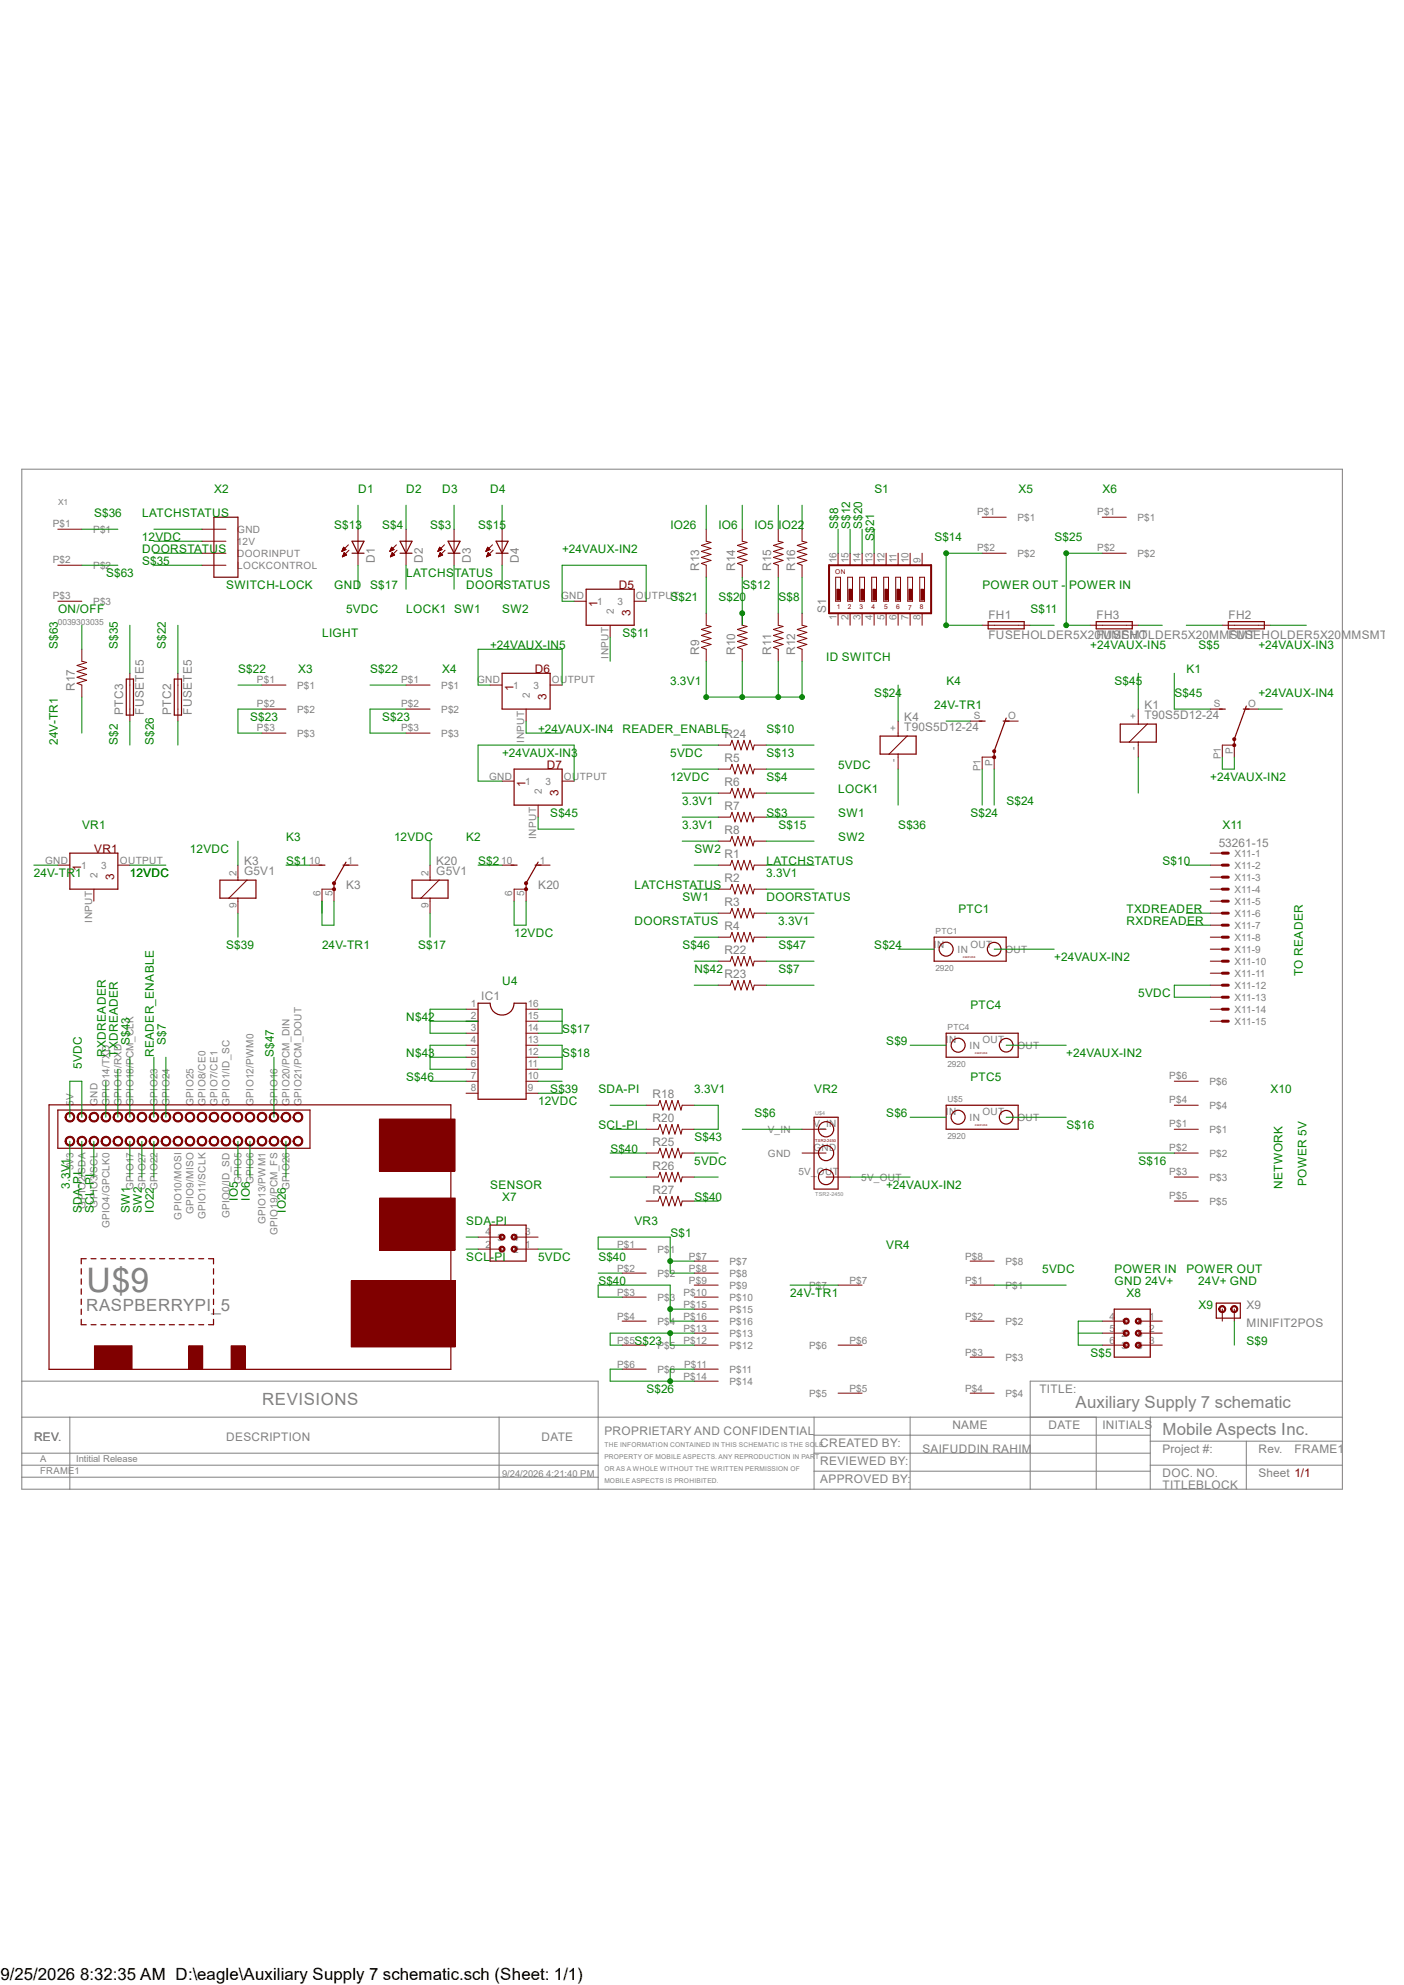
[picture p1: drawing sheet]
<svg xmlns="http://www.w3.org/2000/svg" width="297mm" height="420mm" viewBox="0 0 297 420" stroke-linecap="round" stroke-linejoin="round" font-family="sans-serif">
<defs><g id="words">
<text font-size="7.2" fill="#808080" x="18.3" y="273.3">U$9</text>
<g font-size="3.6" fill="#808080">
<text x="18.2" y="277.3">RASPBERRYPI_5</text>
<text x="55.5" y="297.3">REVISIONS</text>
<text x="227.5" y="297.9">Auxiliary Supply 7 schematic</text>
<text x="245.9" y="303.7">Mobile Aspects Inc.</text>
</g>
<text font-size="3.6" x=".1" y="418.9">9/25/2026 8:32:35 AM D:\eagle\Auxiliary Supply 7 schematic.sch (Sheet: 1/1)</text>
<g font-size="2.5" fill="#008000">
<text x="45.3" y="104.4">X2</text>
<text x="75.8" y="104.4">D1</text>
<text x="85.9" y="104.4">D2</text>
<text x="93.6" y="104.4">D3</text>
<text x="103.7" y="104.4">D4</text>
<text x="185" y="104.4">S1</text>
<text x="215.4" y="104.4">X5</text>
<text x="233.2" y="104.4">X6</text>
<text x="19.9" y="109.4">S$36</text>
<text x="30.1" y="109.4">LATCHSTATUS</text>
<text x="70.7" y="112">S$13</text>
<text x="80.9" y="112">S$4</text>
<text x="91" y="112">S$3</text>
<text x="101.2" y="112">S$15</text>
<text x="141.8" y="112">IO26</text>
<text x="152" y="112">IO6</text>
<text x="159.6" y="112">IO5 IO22</text>
<text x="177.3" y="111.9" transform="rotate(-90 177.3 111.9)">S$8</text>
<text x="179.8" y="111.9" transform="rotate(-90 179.8 111.9)">S$12</text>
<text x="182.4" y="111.9" transform="rotate(-90 182.4 111.9)">S$20</text>
<text x="30" y="114.5">12VDC</text>
<text x="30.1" y="117.1">DOORSTATUS</text>
<text x="30.1" y="119.6">S$35</text>
<text x="118.9" y="117.1">+24VAUX-IN2</text>
<text x="184.9" y="114.5" transform="rotate(-90 184.9 114.5)">S$21</text>
<text x="197.7" y="114.5">S$14</text>
<text x="223.1" y="114.5">S$25</text>
<text x="22.4" y="122.1">S$63</text>
<text x="47.8" y="124.7">SWITCH-LOCK</text>
<text x="70.7" y="124.7">GND</text>
<text x="78.3" y="124.7">S$17</text>
<text x="85.9" y="122.1">LATCHSTATUS</text>
<text x="98.6" y="124.7">DOORSTATUS</text>
<text x="157.1" y="124.7">S$12</text>
<text x="207.8" y="124.7">POWER OUT - POWER IN</text>
<text x="12.3" y="129.8">ON/OFF</text>
<text x="73.2" y="129.8">5VDC</text>
<text x="85.9" y="129.8">LOCK1 SW1</text>
<text x="106.3" y="129.8">SW2</text>
<text x="141.8" y="127.2">S$21</text>
<text x="152" y="127.2">S$20</text>
<text x="164.7" y="127.2">S$8</text>
<text x="218" y="129.8">S$11</text>
<text x="12.2" y="137.3" transform="rotate(-90 12.2 137.3)">S$63</text>
<text x="24.9" y="137.3" transform="rotate(-90 24.9 137.3)">S$35</text>
<text x="35.1" y="137.3" transform="rotate(-90 35.1 137.3)">S$22</text>
<text x="68.2" y="134.8">LIGHT</text>
<text x="103.7" y="137.4">+24VAUX-IN5</text>
<text x="131.7" y="134.8">S$11</text>
<text x="230.6" y="137.4">+24VAUX-IN5</text>
<text x="253.5" y="137.4">S$5</text>
<text x="266.2" y="137.4">+24VAUX-IN3</text>
<text x="50.4" y="142.5">S$22</text>
<text x="63.1" y="142.5">X3</text>
<text x="78.3" y="142.5">S$22</text>
<text x="93.5" y="142.5">X4</text>
<text x="174.8" y="139.9">ID SWITCH</text>
<text x="251" y="142.5">K1</text>
<text x="141.8" y="145">3.3V1</text>
<text x="185" y="147.5">S$24</text>
<text x="200.2" y="145">K4</text>
<text x="235.8" y="145">S$45</text>
<text x="248.5" y="147.5">S$45</text>
<text x="266.2" y="147.5">+24VAUX-IN4</text>
<text x="52.9" y="152.6">S$23</text>
<text x="80.9" y="152.6">S$23</text>
<text x="113.8" y="155.1">+24VAUX-IN4</text>
<text x="131.7" y="155.1">READER_ENABLE</text>
<text x="162.1" y="155.1">S$10</text>
<text x="197.6" y="150">24V-TR1</text>
<text x="12.2" y="157.7" transform="rotate(-90 12.2 157.7)">24V-TR1</text>
<text x="24.9" y="157.6" transform="rotate(-90 24.9 157.6)">S$2</text>
<text x="32.6" y="157.6" transform="rotate(-90 32.6 157.6)">S$26</text>
<text x="106.2" y="160.2">+24VAUX-IN3</text>
<text x="141.8" y="160.2">5VDC</text>
<text x="162.1" y="160.2">S$13</text>
<text x="141.8" y="165.3">12VDC</text>
<text x="162.1" y="165.3">S$4</text>
<text x="177.3" y="162.7">5VDC</text>
<text x="177.3" y="167.8">LOCK1</text>
<text x="256" y="165.3">+24VAUX-IN2</text>
<text x="116.4" y="172.9">S$45</text>
<text x="144.3" y="170.4">3.3V1</text>
<text x="162.1" y="172.9">S$3</text>
<text x="177.3" y="172.9">SW1</text>
<text x="205.3" y="172.9">S$24</text>
<text x="212.9" y="170.4">S$24</text>
<text x="17.4" y="175.4">VR1</text>
<text x="60.5" y="178">K3</text>
<text x="83.4" y="178">12VDC</text>
<text x="98.6" y="178">K2</text>
<text x="144.3" y="175.4">3.3V1</text>
<text x="164.7" y="175.4">S$15</text>
<text x="177.3" y="178">SW2</text>
<text x="190" y="175.4">S$36</text>
<text x="258.6" y="175.4">X11</text>
<text x="7.2" y="185.6">24V-TR1</text>
<text x="27.5" y="185.6">12VDC</text>
<text x="40.2" y="180.5">12VDC</text>
<text x="60.5" y="183.1">S$1</text>
<text x="101.2" y="183.1">S$2</text>
<text x="146.9" y="180.5">SW2</text>
<text x="162.1" y="185.6">3.3V1</text>
<text x="162.1" y="183.1">LATCHSTATUS</text>
<text x="245.9" y="183.1">S$10</text>
<text x="134.2" y="188.1">LATCHSTATUS</text>
<text x="144.4" y="190.7">SW1</text>
<text x="162.1" y="190.7">DOORSTATUS</text>
<text x="134.2" y="195.8">DOORSTATUS</text>
<text x="164.6" y="195.8">3.3V1</text>
<text x="202.7" y="193.2">PTC1</text>
<text x="238.3" y="195.8">RXDREADER</text>
<text x="238.3" y="193.2">TXDREADER</text>
<text x="47.8" y="200.8">S$39</text>
<text x="68.1" y="200.8">24V-TR1</text>
<text x="88.5" y="200.8">S$17</text>
<text x="108.8" y="198.3">12VDC</text>
<text x="144.4" y="200.8">S$46</text>
<text x="164.7" y="200.8">S$47</text>
<text x="185" y="200.8">S$24</text>
<text x="223" y="203.4">+24VAUX-IN2</text>
<text x="106.3" y="208.5">U4</text>
<text x="146.9" y="205.9">N$42</text>
<text x="164.7" y="205.9">S$7</text>
<text x="275.6" y="206.5" transform="rotate(-90 275.6 206.5)">TO READER</text>
<text x="205.3" y="213.5">PTC4</text>
<text x="240.8" y="211">5VDC</text>
<text x="27.5" y="221.1" transform="rotate(-90 27.5 221.1)">S$43</text>
<text x="35.1" y="221.1" transform="rotate(-90 35.1 221.1)">S$7</text>
<text x="85.9" y="216.1">N$42</text>
<text x="119" y="218.6">S$17</text>
<text x="187.5" y="221.2">S$9</text>
<text x="17.3" y="226.2" transform="rotate(-90 17.3 226.2)">5VDC</text>
<text x="22.4" y="223.7" transform="rotate(-90 22.4 223.7)">RXDREADER</text>
<text x="24.9" y="223.7" transform="rotate(-90 24.9 223.7)">TXDREADER</text>
<text x="32.6" y="223.7" transform="rotate(-90 32.6 223.7)">READER_ENABLE</text>
<text x="58" y="223.7" transform="rotate(-90 58 223.7)">S$47</text>
<text x="85.9" y="223.7">N$43</text>
<text x="119" y="223.7">S$18</text>
<text x="225.6" y="223.7">+24VAUX-IN2</text>
<text x="85.9" y="228.8">S$46</text>
<text x="113.8" y="233.9">12VDC</text>
<text x="116.4" y="231.3">S$39</text>
<text x="126.6" y="231.3">SDA-PI</text>
<text x="146.9" y="231.3">3.3V1</text>
<text x="172.3" y="231.3">VR2</text>
<text x="205.3" y="228.8">PTC5</text>
<text x="268.8" y="231.3">X10</text>
<text x="126.6" y="238.9">SCL-PI</text>
<text x="159.6" y="236.4">S$6</text>
<text x="187.5" y="236.4">S$6</text>
<text x="225.6" y="238.9">S$16</text>
<text x="129.1" y="244">S$40</text>
<text x="146.9" y="241.5">S$43</text>
<text x="14.8" y="251.6" transform="rotate(-90 14.8 251.6)">3.3V1</text>
<text x="103.7" y="251.6">SENSOR</text>
<text x="146.9" y="246.5">5VDC</text>
<text x="187.5" y="251.6">+24VAUX-IN2</text>
<text x="240.8" y="246.5">S$16</text>
<text x="271.3" y="251.5" transform="rotate(-90 271.3 251.5)">NETWORK</text>
<text x="276.4" y="250.9" transform="rotate(-90 276.4 250.9)">POWER 5V</text>
<text x="17.3" y="256.6" transform="rotate(-90 17.3 256.6)">SDA-PI</text>
<text x="19.9" y="256.6" transform="rotate(-90 19.9 256.6)">SCL-PI</text>
<text x="27.5" y="256.6" transform="rotate(-90 27.5 256.6)">SW1</text>
<text x="30" y="256.6" transform="rotate(-90 30 256.6)">SW2</text>
<text x="32.6" y="256.6" transform="rotate(-90 32.6 256.6)">IO22</text>
<text x="50.3" y="254.1" transform="rotate(-90 50.3 254.1)">IO5</text>
<text x="52.9" y="254.1" transform="rotate(-90 52.9 254.1)">IO6</text>
<text x="60.5" y="256.6" transform="rotate(-90 60.5 256.6)">IO26</text>
<text x="106.3" y="254.1">X7</text>
<text x="146.9" y="254.1">S$40</text>
<text x="98.6" y="259.2">SDA-PI</text>
<text x="134.2" y="259.2">VR3</text>
<text x="141.8" y="261.8">S$1</text>
<text x="98.6" y="266.8">SCL-PI</text>
<text x="113.8" y="266.8">5VDC</text>
<text x="126.6" y="266.8">S$40</text>
<text x="187.5" y="264.3">VR4</text>
<text x="220.5" y="269.4">5VDC</text>
<text x="235.8" y="269.4">POWER IN</text>
<text x="251" y="269.4">POWER OUT</text>
<text x="126.6" y="271.9">S$40</text>
<text x="167.2" y="274.5">24V-TR1</text>
<text x="235.8" y="271.9">GND 24V+</text>
<text x="238.3" y="274.5">X8</text>
<text x="253.5" y="271.9">24V+ GND</text>
<text x="253.5" y="277">X9</text>
<text x="134.2" y="284.6">S$23</text>
<text x="230.7" y="287.2">S$5</text>
<text x="263.7" y="284.6">S$9</text>
<text x="136.7" y="294.8">S$26</text>
</g>
<g font-size="2.5" fill="#808080">
<text x="79.3" y="119" transform="rotate(-90 79.3 119)">D1</text>
<text x="89.5" y="119" transform="rotate(-90 89.5 119)">D2</text>
<text x="99.6" y="119" transform="rotate(-90 99.6 119)">D3</text>
<text x="109.8" y="119" transform="rotate(-90 109.8 119)">D4</text>
<text x="147.9" y="120.8" transform="rotate(-90 147.9 120.8)">R13</text>
<text x="155.5" y="120.8" transform="rotate(-90 155.5 120.8)">R14</text>
<text x="163.1" y="120.8" transform="rotate(-90 163.1 120.8)">R15</text>
<text x="168.2" y="120.8" transform="rotate(-90 168.2 120.8)">R16</text>
<text x="174.8" y="129.7" transform="rotate(-90 174.8 129.7)">S1</text>
<text x="209.1" y="130.9">FH1</text>
<text x="231.9" y="130.9">FH3</text>
<text x="259.9" y="130.9">FH2</text>
<text x="209.1" y="135.2">FUSEHOLDER5X20MMSMT</text>
<text x="231.9" y="135.2">FUSEHOLDER5X20MMSMT</text>
<text x="259.9" y="135.2">FUSEHOLDER5X20MMSMT</text>
<text x="147.9" y="138.6" transform="rotate(-90 147.9 138.6)">R9</text>
<text x="155.5" y="138.6" transform="rotate(-90 155.5 138.6)">R10</text>
<text x="163.1" y="138.6" transform="rotate(-90 163.1 138.6)">R11</text>
<text x="168.2" y="138.6" transform="rotate(-90 168.2 138.6)">R12</text>
<text x="15.8" y="146.2" transform="rotate(-90 15.8 146.2)">R17</text>
<text x="26.1" y="151.3" transform="rotate(-90 26.1 151.3)">PTC3</text>
<text x="30.4" y="151.3" transform="rotate(-90 30.4 151.3)">FUSETE5</text>
<text x="36.2" y="151.3" transform="rotate(-90 36.2 151.3)">PTC2</text>
<text x="40.6" y="151.3" transform="rotate(-90 40.6 151.3)">FUSETE5</text>
<text x="191.3" y="154.7">T90S5D12-24</text>
<text x="191.3" y="152.6">K4</text>
<text x="242.1" y="152.2">T90S5D12-24</text>
<text x="242.1" y="150">K1</text>
<text x="153.2" y="156.2">R24</text>
<text x="153.2" y="161.2">R5</text>
<text x="153.2" y="166.3">R6</text>
<text x="153.2" y="171.4">R7</text>
<text x="153.2" y="176.5">R8</text>
<text x="257.8" y="179.1">53261-15</text>
<text x="51.6" y="185.2">G5V1</text>
<text x="51.6" y="183.1">K3</text>
<text x="92.3" y="185.2">G5V1</text>
<text x="92.3" y="183.1">K20</text>
<text x="153.2" y="181.6">R1</text>
<text x="73.2" y="188.1">K3</text>
<text x="113.9" y="188.1">K20</text>
<text x="153.2" y="186.7">R2</text>
<text x="153.2" y="191.7">R3</text>
<text x="153.2" y="196.8">R4</text>
<text x="153.2" y="201.9">R22</text>
<text x="153.2" y="206.9">R23</text>
<text x="101.8" y="211.6">IC1</text>
<text x="138" y="232.3">R18</text>
<text x="138" y="237.4">R20</text>
<text x="138" y="242.5">R25</text>
<text x="138" y="247.6">R26</text>
<text x="138" y="252.6">R27</text>
<text x="263.7" y="280.8">MINIFIT2POS</text>
<text x="263.7" y="277">X9</text>
<text x="219.9" y="294.8">TITLE:</text>
<text x="7.2" y="304.9">REV.</text>
<text x="47.8" y="304.9">DESCRIPTION</text>
<text x="114.5" y="304.9">DATE</text>
<text x="127.8" y="303.7">PROPRIETARY AND CONFIDENTIAL</text>
<text x="201.5" y="302.4">NAME</text>
<text x="221.8" y="302.4">DATE</text>
<text x="233.2" y="302.4">INITIALS</text>
<text x="173.5" y="306.2">CREATED BY:</text>
<text x="173.5" y="310">REVIEWED BY:</text>
<text x="195.1" y="307.5">SAIFUDDIN RAHIM</text>
<text x="245.9" y="307.5">Project #:</text>
<text x="266.2" y="307.5">Rev.</text>
<text x="273.9" y="307.5">FRAME1</text>
<text x="173.5" y="313.8">APPROVED BY:</text>
<text x="245.9" y="312.6">DOC. NO.</text>
<text x="245.9" y="315.1">TITLEBLOCK</text>
<text x="266.2" y="312.6">Sheet 1/1</text>
</g>
<g font-size="2.5" fill="#800000">
<text x="130.9" y="124.7">D5</text>
<text x="126.4" y="128.5" transform="rotate(-90 126.4 128.5)">1</text>
<text x="133.4" y="130.4" transform="rotate(-90 133.4 130.4)">3</text>
<text x="113.1" y="142.5">D6</text>
<text x="108.6" y="146.3" transform="rotate(-90 108.6 146.3)">1</text>
<text x="115.6" y="148.1" transform="rotate(-90 115.6 148.1)">3</text>
<text x="111.2" y="166.5" transform="rotate(-90 111.2 166.5)">1</text>
<text x="115.7" y="162.7">D7</text>
<text x="118.2" y="168.4" transform="rotate(-90 118.2 168.4)">3</text>
<text x="17.2" y="184.3" transform="rotate(-90 17.2 184.3)">1</text>
<text x="19.9" y="180.5">VR1</text>
<text x="24.2" y="186.2" transform="rotate(-90 24.2 186.2)">3</text>
</g>
<g font-size="2.1" fill="#808080">
<text x="11.2" y="111.6">P$1</text>
<text x="19.7" y="112.7">P$1</text>
<text x="50.2" y="112.7">GND</text>
<text x="206.7" y="109.1">P$1</text>
<text x="215.2" y="110.2">P$1</text>
<text x="232.1" y="109.1">P$1</text>
<text x="240.6" y="110.2">P$1</text>
<text x="11.2" y="119.2">P$2</text>
<text x="50.1" y="115.3">12V</text>
<text x="50.2" y="117.8">DOORINPUT</text>
<text x="177" y="119.2" transform="rotate(-90 177 119.2)">16</text>
<text x="179.5" y="119.2" transform="rotate(-90 179.5 119.2)">15</text>
<text x="182" y="119.2" transform="rotate(-90 182 119.2)">14</text>
<text x="184.6" y="119.2" transform="rotate(-90 184.6 119.2)">13</text>
<text x="187.1" y="119.2" transform="rotate(-90 187.1 119.2)">12</text>
<text x="189.7" y="119.2" transform="rotate(-90 189.7 119.2)">11</text>
<text x="192.2" y="119.2" transform="rotate(-90 192.2 119.2)">10</text>
<text x="194.7" y="119.2" transform="rotate(-90 194.7 119.2)">9</text>
<text x="206.7" y="116.7">P$2</text>
<text x="215.2" y="117.8">P$2</text>
<text x="232.1" y="116.7">P$2</text>
<text x="240.6" y="117.8">P$2</text>
<text x="19.7" y="120.4">P$2</text>
<text x="50.2" y="120.4">LOCKCONTROL</text>
<text x="11.2" y="126.8">P$3</text>
<text x="19.7" y="128">P$3</text>
<text x="118.7" y="126.8">GND</text>
<text x="126.3" y="128">1</text>
<text x="129.8" y="129.9" transform="rotate(-90 129.8 129.9)">2</text>
<text x="130.6" y="128">3</text>
<text x="134.5" y="126.8">OUTPUT</text>
<text x="177" y="131.3" transform="rotate(-90 177 131.3)">1</text>
<text x="179.5" y="131.3" transform="rotate(-90 179.5 131.3)">2</text>
<text x="182" y="131.3" transform="rotate(-90 182 131.3)">3</text>
<text x="184.6" y="131.3" transform="rotate(-90 184.6 131.3)">4</text>
<text x="187.1" y="131.3" transform="rotate(-90 187.1 131.3)">5</text>
<text x="189.7" y="131.3" transform="rotate(-90 189.7 131.3)">6</text>
<text x="192.2" y="131.3" transform="rotate(-90 192.2 131.3)">7</text>
<text x="194.7" y="131.3" transform="rotate(-90 194.7 131.3)">8</text>
<text x="128.7" y="139.4" transform="rotate(-90 128.7 139.4)">INPUT</text>
<text x="54.4" y="144.6">P$1</text>
<text x="54.4" y="149.7">P$2</text>
<text x="62.9" y="145.8">P$1</text>
<text x="84.8" y="144.6">P$1</text>
<text x="84.8" y="149.7">P$2</text>
<text x="93.3" y="145.8">P$1</text>
<text x="100.9" y="144.6">GND</text>
<text x="108.5" y="145.8">1</text>
<text x="112.1" y="147.7" transform="rotate(-90 112.1 147.7)">2</text>
<text x="112.9" y="145.8">3</text>
<text x="116.8" y="144.6">OUTPUT</text>
<text x="256.8" y="149.7">S</text>
<text x="264" y="149.7">O</text>
<text x="54.4" y="154.8">P$3</text>
<text x="62.9" y="150.8">P$2</text>
<text x="62.9" y="155.9">P$3</text>
<text x="84.8" y="154.8">P$3</text>
<text x="93.3" y="150.8">P$2</text>
<text x="93.3" y="155.9">P$3</text>
<text x="189.7" y="154.8" transform="rotate(-90 189.7 154.8)">+</text>
<text x="206" y="152.2">S</text>
<text x="213.3" y="152.2">O</text>
<text x="240.5" y="152.2" transform="rotate(-90 240.5 152.2)">+</text>
<text x="110.9" y="157.1" transform="rotate(-90 110.9 157.1)">INPUT</text>
<text x="189.7" y="161.3" transform="rotate(-90 189.7 161.3)">-</text>
<text x="240.5" y="158.7" transform="rotate(-90 240.5 158.7)">-</text>
<text x="258.2" y="160.7" transform="rotate(-90 258.2 160.7)">P1</text>
<text x="260.8" y="159.5" transform="rotate(-90 260.8 159.5)">P</text>
<text x="103.5" y="164.9">GND</text>
<text x="111.1" y="166">1</text>
<text x="115.4" y="166">3</text>
<text x="119.3" y="164.9">OUTPUT</text>
<text x="207.4" y="163.2" transform="rotate(-90 207.4 163.2)">P1</text>
<text x="210" y="162" transform="rotate(-90 210 162)">P</text>
<text x="114.6" y="168" transform="rotate(-90 114.6 168)">2</text>
<text x="113.5" y="177.5" transform="rotate(-90 113.5 177.5)">INPUT</text>
<text x="9.5" y="182.7">GND</text>
<text x="17.1" y="183.8">1</text>
<text x="20.6" y="185.8" transform="rotate(-90 20.6 185.8)">2</text>
<text x="21.4" y="183.8">3</text>
<text x="25.4" y="182.7">OUTPUT</text>
<text x="50" y="185.2" transform="rotate(-90 50 185.2)">2</text>
<text x="65.4" y="182.7">10</text>
<text x="73.5" y="182.7">1</text>
<text x="90.6" y="185.2" transform="rotate(-90 90.6 185.2)">2</text>
<text x="106" y="182.7">10</text>
<text x="114.2" y="182.7">1</text>
<text x="261.2" y="181.3">X11-1</text>
<text x="261.2" y="183.8">X11-2</text>
<text x="67.8" y="189.7" transform="rotate(-90 67.8 189.7)">6</text>
<text x="70.3" y="189.7" transform="rotate(-90 70.3 189.7)">5</text>
<text x="108.4" y="189.7" transform="rotate(-90 108.4 189.7)">6</text>
<text x="110.9" y="189.7" transform="rotate(-90 110.9 189.7)">5</text>
<text x="261.2" y="186.4">X11-3</text>
<text x="261.2" y="188.9">X11-4</text>
<text x="261.2" y="191.4">X11-5</text>
<text x="19.5" y="195.2" transform="rotate(-90 19.5 195.2)">INPUT</text>
<text x="50" y="192.2" transform="rotate(-90 50 192.2)">9</text>
<text x="90.6" y="192.2" transform="rotate(-90 90.6 192.2)">9</text>
<text x="261.2" y="194">X11-6</text>
<text x="261.2" y="196.5">X11-7</text>
<text x="197.6" y="200.5">IN</text>
<text x="202.6" y="201.6">IN</text>
<text x="205.3" y="200.5">OUT</text>
<text x="212.7" y="201.6">OUT</text>
<text x="261.2" y="199.1">X11-8</text>
<text x="261.2" y="201.6">X11-9</text>
<text x="261.2" y="204.1">X11-10</text>
<text x="261.2" y="206.7">X11-11</text>
<text x="261.2" y="209.2">X11-12</text>
<text x="99.6" y="213.1">1</text>
<text x="99.6" y="215.7">2</text>
<text x="111.6" y="215.7">15</text>
<text x="111.6" y="213.1">16</text>
<text x="261.2" y="211.8">X11-13</text>
<text x="261.2" y="214.3">X11-14</text>
<text x="99.6" y="218.2">3</text>
<text x="99.6" y="220.8">4</text>
<text x="111.6" y="220.8">13</text>
<text x="111.6" y="218.2">14</text>
<text x="200.1" y="220.8">IN</text>
<text x="205.1" y="221.9">IN</text>
<text x="207.8" y="220.8">OUT</text>
<text x="215.2" y="221.9">OUT</text>
<text x="261.2" y="216.8">X11-15</text>
<text x="99.6" y="223.3">5</text>
<text x="99.6" y="225.8">6</text>
<text x="111.6" y="225.8">11</text>
<text x="111.6" y="223.3">12</text>
<text x="20.6" y="234" transform="rotate(-90 20.6 234)">GND</text>
<text x="23.2" y="234" transform="rotate(-90 23.2 234)">GPIO14/TXD</text>
<text x="25.7" y="234" transform="rotate(-90 25.7 234)">GPIO15/RXD</text>
<text x="28.2" y="234" transform="rotate(-90 28.2 234)">GPIO18/PCM_CLK</text>
<text x="33.3" y="234" transform="rotate(-90 33.3 234)">GPIO23</text>
<text x="35.9" y="234" transform="rotate(-90 35.9 234)">GPIO24</text>
<text x="40.9" y="234" transform="rotate(-90 40.9 234)">GPIO25</text>
<text x="43.5" y="234" transform="rotate(-90 43.5 234)">GPIO8/CE0</text>
<text x="46" y="234" transform="rotate(-90 46 234)">GPIO7/CE1</text>
<text x="48.6" y="234" transform="rotate(-90 48.6 234)">GPIO1/ID_SC</text>
<text x="53.6" y="234" transform="rotate(-90 53.6 234)">GPIO12/PWM0</text>
<text x="58.7" y="234" transform="rotate(-90 58.7 234)">GPIO16</text>
<text x="61.3" y="234" transform="rotate(-90 61.3 234)">GPIO20/PCM_DIN</text>
<text x="63.8" y="234" transform="rotate(-90 63.8 234)">GPIO21/PCM_DOUT</text>
<text x="99.6" y="228.4">7</text>
<text x="99.6" y="230.9">8</text>
<text x="111.6" y="230.9">9</text>
<text x="111.6" y="228.4">10</text>
<text x="247.4" y="233.5">P$4</text>
<text x="247.4" y="228.4">P$6</text>
<text x="255.9" y="229.5">P$6</text>
<text x="15.5" y="234" transform="rotate(-90 15.5 234)">5V</text>
<text x="162.4" y="239.7">V_IN</text>
<text x="172.1" y="238.5">V_IN</text>
<text x="200.1" y="236">IN</text>
<text x="205.1" y="237.2">IN</text>
<text x="207.8" y="236">OUT</text>
<text x="215.2" y="237.2">OUT</text>
<text x="247.4" y="238.5">P$1</text>
<text x="255.9" y="239.7">P$1</text>
<text x="255.9" y="234.6">P$4</text>
<text x="162.4" y="244.8">GND</text>
<text x="172.1" y="243.6">GND</text>
<text x="247.4" y="243.6">P$2</text>
<text x="255.9" y="244.8">P$2</text>
<text x="15.5" y="247.6" transform="rotate(-90 15.5 247.6)">3V3</text>
<text x="28.2" y="251.8" transform="rotate(-90 28.2 251.8)">GPIO17</text>
<text x="30.8" y="251.8" transform="rotate(-90 30.8 251.8)">GPIO27</text>
<text x="33.3" y="251.8" transform="rotate(-90 33.3 251.8)">GPIO22</text>
<text x="51.1" y="250.6" transform="rotate(-90 51.1 250.6)">GPIO5</text>
<text x="53.6" y="250.6" transform="rotate(-90 53.6 250.6)">GPIO6</text>
<text x="61.3" y="251.8" transform="rotate(-90 61.3 251.8)">GPIO26</text>
<text x="168.9" y="248.7">5V_OUT</text>
<text x="182.2" y="249.8">5V_OUT</text>
<text x="247.4" y="248.7">P$3</text>
<text x="255.9" y="249.8">P$3</text>
<text x="18.1" y="255.7" transform="rotate(-90 18.1 255.7)">GPIO2/SDA</text>
<text x="20.6" y="255.5" transform="rotate(-90 20.6 255.5)">GPIO3/SCL</text>
<text x="40.9" y="256.9" transform="rotate(-90 40.9 256.9)">GPIO9/MISO</text>
<text x="48.6" y="257.7" transform="rotate(-90 48.6 257.7)">GPIO0/ID_SD</text>
<text x="247.4" y="253.8">P$5</text>
<text x="255.9" y="254.9">P$5</text>
<text x="23.2" y="259.9" transform="rotate(-90 23.2 259.9)">GPIO4/GPCLK0</text>
<text x="38.4" y="258.1" transform="rotate(-90 38.4 258.1)">GPIO10/MOSI</text>
<text x="43.5" y="258" transform="rotate(-90 43.5 258)">GPIO11/SCLK</text>
<text x="56.2" y="259" transform="rotate(-90 56.2 259)">GPIO13/PWM1</text>
<text x="58.7" y="261.3" transform="rotate(-90 58.7 261.3)">GPIO19/PCM_FS</text>
<text x="102.7" y="261.4">4</text>
<text x="102.7" y="263.9">2</text>
<text x="105.2" y="262.5">3</text>
<text x="108.5" y="262.5">4</text>
<text x="111.1" y="261.4">3</text>
<text x="111.1" y="263.9">1</text>
<text x="130.6" y="263.9">P$1</text>
<text x="105.2" y="265">1</text>
<text x="108.5" y="265">2</text>
<text x="130.6" y="269">P$2</text>
<text x="139.1" y="265">P$1</text>
<text x="145.8" y="266.5">P$7</text>
<text x="145.8" y="269">P$8</text>
<text x="154.3" y="267.6">P$7</text>
<text x="204.2" y="266.5">P$8</text>
<text x="212.7" y="267.6">P$8</text>
<text x="130.6" y="274.1">P$3</text>
<text x="139.1" y="270.1">P$2</text>
<text x="139.1" y="275.2">P$3</text>
<text x="144.6" y="274.1">P$10</text>
<text x="145.8" y="271.6">P$9</text>
<text x="154.3" y="270.1">P$8</text>
<text x="154.3" y="272.7">P$9</text>
<text x="154.3" y="275.2">P$10</text>
<text x="171.2" y="272.7">P$7</text>
<text x="179.7" y="271.6">P$7</text>
<text x="204.2" y="271.6">P$1</text>
<text x="212.7" y="272.7">P$1</text>
<text x="130.6" y="279.2">P$4</text>
<text x="139.1" y="280.3">P$4</text>
<text x="144.6" y="281.7">P$13</text>
<text x="144.6" y="276.6">P$15</text>
<text x="144.6" y="279.2">P$16</text>
<text x="154.3" y="277.7">P$15</text>
<text x="154.3" y="280.3">P$16</text>
<text x="204.2" y="279.2">P$2</text>
<text x="212.7" y="280.3">P$2</text>
<text x="234.7" y="279.2">4</text>
<text x="234.7" y="281.7">5</text>
<text x="237.3" y="280.3">1</text>
<text x="240.6" y="280.3">4</text>
<text x="243.1" y="279.2">1</text>
<text x="243.1" y="281.7">2</text>
<text x="130.6" y="284.3">P$5</text>
<text x="139.1" y="285.4">P$5</text>
<text x="144.6" y="284.3">P$12</text>
<text x="154.3" y="285.4">P$12</text>
<text x="154.3" y="282.8">P$13</text>
<text x="171.2" y="285.4">P$6</text>
<text x="179.7" y="284.3">P$6</text>
<text x="204.2" y="286.8">P$3</text>
<text x="212.7" y="287.9">P$3</text>
<text x="234.7" y="284.3">6</text>
<text x="237.3" y="282.8">2</text>
<text x="237.3" y="285.4">3</text>
<text x="240.6" y="282.8">5</text>
<text x="240.6" y="285.4">6</text>
<text x="243.1" y="284.3">3</text>
<text x="130.6" y="289.3">P$6</text>
<text x="139.1" y="290.4">P$6</text>
<text x="144.6" y="291.9">P$14</text>
<text x="144.7" y="289.3">P$11</text>
<text x="154.3" y="290.4">P$11</text>
<text x="154.3" y="293">P$14</text>
<text x="171.2" y="295.5">P$5</text>
<text x="179.7" y="294.4">P$5</text>
<text x="204.2" y="294.4">P$4</text>
<text x="212.7" y="295.5">P$4</text>
</g>
<g font-size="2" fill="#808080">
<text x="8.5" y="309.4">A</text>
<text x="8.5" y="311.9">FRAME1</text>
<text x="16.1" y="309.4">Intitial Release</text>
<text x="106.2" y="312.5">9/24/2026 4:21:40 PM</text>
</g>
<g font-size="1.8" fill="#808080">
<text x="12.3" y="106.9">X1</text>
<text x="12.2" y="132.3">0039303035</text>
<text x="197.9" y="197.5">PTC1</text>
<text x="197.9" y="205.4">2920</text>
<text x="200.5" y="217.8">PTC4</text>
<text x="200.4" y="225.7">2920</text>
<text x="200.5" y="233.1">U$5</text>
<text x="200.4" y="241">2920</text>
</g>
<g font-size="1.4" fill="#800000">
<text x="176.7" y="121.5">ON</text>
<text x="177" y="128.9">1</text>
<text x="179.3" y="128.9">2</text>
<text x="181.9" y="128.9">3</text>
<text x="184.4" y="128.9">4</text>
<text x="187.1" y="128.9">5</text>
<text x="189.6" y="128.9">6</text>
<text x="192.1" y="129">7</text>
<text x="194.6" y="128.9">8</text>
</g>
<g font-size="1.4" fill="#808080">
<text x="127.8" y="306.2">THE INFORMATION CONTAINED IN THIS SCHEMATIC IS THE SOLE</text>
<text x="127.8" y="308.7">PROPERTY OF MOBILE ASPECTS. ANY REPRODUCTION IN PART</text>
<text x="127.8" y="311.3">OR AS A WHOLE WITHOUT THE WRITTEN PERMISSION OF</text>
<text x="127.8" y="313.8">MOBILE ASPECTS IS PROHIBITED.</text>
</g>
<g font-size="1.1" fill="#808080">
<text x="172.5" y="235.9">U$4</text>
<text x="172.5" y="253.1">TSR2-2450</text>
</g>
<text font-size=".8" fill="#800000" x="172.5" y="241.7">TSR2-2450</text>
<g font-size=".6" fill="#800000">
<text x="203.7" y="202.6">2920FUSE</text>
<text x="206.2" y="222.9">2920FUSE</text>
<text x="206.2" y="238.2">2920FUSE</text>
</g>
</g></defs>
<g fill="none" stroke="#808080" stroke-width=".21">
<path d="M4.6 99.3h279.4v215.8h-279.4zM4.6 299.8h279.4M4.6 292.2h121.9v22.9M14.8 299.8v15.3M105.6 299.8v15.3M172.2 299.8v15.3M192.5 299.8v15.3M231.9 299.8v15.3M243.3 299.8v15.3M284 292.2h-66.1v22.9M4.6 310h121.9M4.6 307.5h121.9"/>
<path d="M4.6 312.5h121.9M172.2 311.3h71.1M172.2 307.5h71.1M172.2 303.7h71.1M243.3 304.9h40.7M243.3 310h40.7M263.7 304.9v10.2"/>
</g>
<path d="M45.3 109.4h5v12.7h-5zM74.5 114.5h2.5l-1.3 2.6zM74.5 117.1h2.5M84.6 117.1h2.6M84.6 114.5h2.6l-1.3 2.6zM94.8 117.1h2.5M94.8 114.5h2.5l-1.2 2.6zM104.9 117.1h2.6M104.9 114.5h2.6l-1.3 2.6z" fill="none" stroke="#800000" stroke-width=".25"/>
<g fill="none" stroke="#800000" stroke-width=".21">
<path d="M42.7 117.1h5.1M42.7 112h5.1M42.7 114.5h5.1M42.7 119.6h5.1M72.3 116.6h.1M72.3 116.5h.3M72.4 116.5h.4M72.4 116.3h.6M72.4 117.8h.1M72.5 116.2h.7M72.5 117.7h.2M72.5 116.2h.6"/>
<path d="M72.5 117.6h.4M72.6 116.1h.4M72.6 117.5h.5M72.6 116h.3M72.6 117.4h.7M72.6 115.9h.2M72.6 117.3h.6M72.7 115.8l.5 .5-.9 .4zM72.7 115.8h.1M72.7 117.2h.5M72.7 117.1h.4M72.8 117.1h.2"/>
<path d="M72.8 117h.1M73.3 117.4l-.5-.5-.4 .9M73.3 117.4l-.9 .4M73.7 115.3l-1.4 1.4M73.8 116.4l-1.4 1.4M75.7 112v7.6M82.5 116.6h.1M82.5 116.5h.3M82.5 116.5h.5M82.6 116.3h.6M82.6 117.8h.1M82.6 116.2h.8"/>
<path d="M82.6 117.7h.3M82.7 116.2h.5M82.7 117.6h.4M82.7 116.1h.4M82.7 117.5h.6M82.8 116h.3M82.8 117.4h.7M82.8 115.9h.2M82.8 117.3h.6M82.8 115.8h.1M82.8 117.2h.5M82.8 115.8l.6 .5-.9 .4z"/>
<path d="M82.9 117.1h.3M82.9 117.1h.2M82.9 117h.1M83.5 117.4l-.5-.5-.4 .9M83.5 117.4l-.9 .4M83.9 115.3l-1.4 1.4M84 116.4l-1.4 1.4M85.9 112v7.6M92.6 116.6h.1M92.7 116.5h.2M92.7 116.5h.4M92.8 116.3h.5"/>
<path d="M92.8 117.8h.1M92.8 116.2h.7M92.8 117.7h.2M92.8 116.2h.6M92.8 117.6h.4M92.9 116.1h.4M92.9 117.5h.5M92.9 116h.3M92.9 117.4h.7M93 115.9h.1M93 115.8h.1M93 117.3h.6"/>
<path d="M93 117.2h.5M93 115.8l.5 .5-.9 .4zM93 117.1h.3M93.1 117h.1M93.6 117.4l-.5-.5-.3 .9M93.6 117.4l-.8 .4M94 115.3l-1.4 1.4M94.1 116.4l-1.3 1.4M96.1 112v7.6M102.8 116.6h.1M102.8 116.5h.3M102.9 116.5h.4"/>
<path d="M102.9 116.3h.6M102.9 117.8h.1M103 116.2h.6M103 117.7h.2M103 116.2h.5M103 117.6h.4M103 116.1h.5M103 117.5h.6M103.1 116h.3M103.1 117.4h.7M103.1 115.9h.2M103.1 115.8h.1"/>
<path d="M103.1 117.3h.6M103.2 117.2h.4M103.2 117.1h.3M103.2 115.8l.5 .5-.9 .4zM103.2 117.1h.2M103.3 117h.1M103.8 117.4l-.5-.5-.4 .9M103.8 117.4l-.9 .4M104.2 115.3l-1.4 1.4M104.3 116.4l-1.4 1.4M106.2 112v7.6M149.4 112v2.5l1 .3-2 .6 2 .6-2 .7 2 .6-2 .6 2 .7-2 .6 1 .4v2.5"/>
<path d="M157 112v2.5l1 .3-2 .6 2 .6-2 .7 2 .6-2 .6 2 .7-2 .6 1 .4v2.5M164.6 112v2.5l1.1 .3-2.1 .6 2.1 .6-2.1 .7 2.1 .6-2.1 .6 2.1 .7-2.1 .6 1 .4v2.5M169.7 112v2.5l1 .3-2 .6 2 .6-2 .7 2 .6-2 .6 2 .7-2 .6 1 .4v2.5M177.3 117.1v2.5M179.8 117.1v2.5M182.4 117.1v2.5M184.9 117.1v2.5M187.5 117.1v2.5M190 117.1v2.5M192.5 117.1v2.5M195.1 117.1v2.5M149.4 129.8v2.5l1 .2-2 .7 2 .6-2 .7 2 .6-2 .6 2 .7-2 .6 1 .4v2.5"/>
<path d="M157 129.8v2.5l1 .2-2 .7 2 .6-2 .7 2 .6-2 .6 2 .7-2 .6 1 .4v2.5M164.6 129.8v2.5l1.1 .2-2.1 .7 2.1 .6-2.1 .7 2.1 .6-2.1 .6 2.1 .7-2.1 .6 1 .4v2.5M169.7 129.8v2.5l1 .2-2 .7 2 .6-2 .7 2 .6-2 .6 2 .7-2 .6 1 .4v2.5M176.8 122.1h1v5.1h-1zM177.3 129.8v2.5M179.3 122.1h1v5.1h-1zM179.8 129.8v2.5M181.9 122.1h1v5.1h-1zM182.4 129.8v2.5M184.4 122.1h1v5.1h-1zM184.9 129.8v2.5M186.9 122.1h1.1v5.1h-1.1z"/>
<path d="M187.5 129.8v2.5M189.5 122.1h1v5.1h-1zM190 129.8v2.5M192 122.1h1v5.1h-1zM192.5 129.8v2.5M194.6 122.1h1v5.1h-1zM195.1 129.8v2.5"/>
</g>
<path d="M175.4 119.6h21.6v10.2h-21.6z" fill="none" stroke="#800000" stroke-width=".42"/>
<path d="M177 124.7h.5v2.3h-.5z" fill-rule="evenodd" fill="#800000"/>
<path d="M177 124.7h.5v2.3h-.5z" fill="none" stroke="#800000" stroke-width=".21"/>
<path d="M179.6 124.7h.5v2.3h-.5z" fill-rule="evenodd" fill="#800000"/>
<path d="M179.6 124.7h.5v2.3h-.5z" fill="none" stroke="#800000" stroke-width=".21"/>
<path d="M182.1 124.7h.5v2.3h-.5z" fill-rule="evenodd" fill="#800000"/>
<path d="M182.1 124.7h.5v2.3h-.5z" fill="none" stroke="#800000" stroke-width=".21"/>
<path d="M184.7 124.7h.5v2.3h-.5z" fill-rule="evenodd" fill="#800000"/>
<path d="M184.7 124.7h.5v2.3h-.5z" fill="none" stroke="#800000" stroke-width=".21"/>
<path d="M187.2 124.7h.5v2.3h-.5z" fill-rule="evenodd" fill="#800000"/>
<path d="M187.2 124.7h.5v2.3h-.5z" fill="none" stroke="#800000" stroke-width=".21"/>
<path d="M189.7 124.7h.5v2.3h-.5z" fill-rule="evenodd" fill="#800000"/>
<path d="M189.7 124.7h.5v2.3h-.5z" fill="none" stroke="#800000" stroke-width=".21"/>
<path d="M192.3 124.7h.5v2.3h-.5z" fill-rule="evenodd" fill="#800000"/>
<path d="M192.3 124.7h.5v2.3h-.5z" fill="none" stroke="#800000" stroke-width=".21"/>
<path d="M194.8 124.7h.5v2.3h-.5z" fill-rule="evenodd" fill="#800000"/>
<g fill="none" stroke="#800000" stroke-width=".21">
<path d="M207.8 109.4h5.1M207.8 117.1h5.1M233.2 109.4h5.1M233.2 117.1h5.1M194.8 124.7h.5v2.3h-.5zM207.8 132.3h10.1M230.6 132.3h10.2M240.8 150v3.2M240.8 157v3.2M242.7 153.2l-3.8 3.8M256 150h2.6M263.7 150h2.5"/>
<path d="M258.6 160.2v-2.6h2.5v2.6"/>
</g>
<path d="M209 131.5h7.7v1.6h-7.7zM231.9 131.5h7.6v1.6h-7.6zM237 153.2h7.6v3.8h-7.6zM257.9 150h1.3M263 150h1.3M263.7 149.4l-2.6 7" fill="none" stroke="#800000" stroke-width=".25"/>
<path d="M260.9 157.4h.4l.2 .2-.2 .3h-.4z" fill-rule="evenodd" fill="#800000"/>
<path d="M260.9 157.4h.4l.2 .2-.2 .3h-.4z" fill="none" stroke="#800000" stroke-width=".21"/>
<path d="M260.9 156.2h.4l.2 .2-.2 .2h-.4z" fill-rule="evenodd" fill="#800000"/>
<g fill="none" stroke="#800000" stroke-width=".21">
<path d="M151.9 157.6h2.6l.4-1 .6 2.1 .6-2.1 .7 2.1 .6-2.1 .6 2.1 .7-2.1 .6 2.1 .3-1.1h2.5M260.9 156.2h.4l.2 .2-.2 .2h-.4zM256 180.5h2.6M256 183h2.6M256 185.6h2.6M256 188.1h2.6M256 190.7h2.6M256 193.2h2.6M256 195.7h2.6M256 198.3h2.6M256 200.8h2.6M256 203.4h2.6"/>
<path d="M256 205.9h2.6M256 208.4h2.6M256 211h2.6M256 213.5h2.6M256 216.1h2.6M169.7 238.9h5.1M169.7 244h5.1M174.8 249h5M258.6 277v2.5M261.1 277v2.5"/>
</g>
<g fill="none" stroke="#800000" stroke-width=".25">
<path d="M261.1 156.4v1.2M200.2 218.6h15.2v5.1h-15.2zM172.2 236.4h5.1v15.2h-5.1zM200.2 233.8h15.2v5.1h-15.2zM257.3 275.7h5.1v3.2h-5.1z"/>
<circle cx="174.8" cy="238.9" r="1.61"/>
<circle cx="202.7" cy="236.4" r="1.48"/>
<circle cx="202.7" cy="221.2" r="1.48"/>
<circle cx="212.8" cy="236.4" r="1.44"/>
<circle cx="212.8" cy="221.1" r="1.44"/>
<circle cx="174.8" cy="249" r="1.61"/>
<circle cx="174.8" cy="244" r="1.61"/>
</g>
<g fill="none" stroke="#800000" stroke-width=".64">
<path d="M258.6 180.5h1.2M258.6 183h1.2M258.6 185.6h1.2M258.6 188.1h1.2M258.6 190.7h1.2M258.6 193.2h1.2M258.6 195.7h1.2M258.6 198.3h1.2M258.6 200.8h1.2M258.6 203.4h1.2M258.6 205.9h1.2M258.6 208.4h1.2"/>
<path d="M258.6 211h1.2M258.6 213.5h1.2M258.6 216.1h1.2"/>
</g>
<path d="M258.1 276.4a.75 .75 0 0 1 1.2 .3 .75 .75 0 0 1-.6 1 .75 .75 0 0 1-.9-.7h.3a.52 .52 0 0 1 .7-.4 .52 .52 0 0 1 .2 .8 .52 .52 0 0 1-.9-.2v-.2h-.3z" fill-rule="evenodd" fill="#800000"/>
<path d="M258.1 276.4a.75 .75 0 0 1 1.2 .3 .75 .75 0 0 1-.6 1 .75 .75 0 0 1-.9-.7h.3a.52 .52 0 0 1 .7-.4 .52 .52 0 0 1 .2 .8 .52 .52 0 0 1-.9-.2v-.2h-.3z" fill="none" stroke="#800000" stroke-width=".21"/>
<path d="M260.7 276.4a.75 .75 0 0 1 1.1 .3 .75 .75 0 0 1-.5 1 .75 .75 0 0 1-1-.7h.3a.52 .52 0 0 1 .7-.4 .52 .52 0 0 1 .2 .8 .52 .52 0 0 1-.9-.2v-.2h-.3z" fill-rule="evenodd" fill="#800000"/>
<path d="M190 152.6v3.1M190 159.6v3.1M191.9 155.7l-3.8 3.9M205.2 152.6h2.6M212.9 152.6h2.5M207.8 162.7v-2.5h2.5v2.5M260.7 276.4a.75 .75 0 0 1 1.1 .3 .75 .75 0 0 1-.5 1 .75 .75 0 0 1-1-.7h.3a.52 .52 0 0 1 .7-.4 .52 .52 0 0 1 .2 .8 .52 .52 0 0 1-.9-.2v-.2h-.3z" fill="none" stroke="#800000" stroke-width=".21"/>
<g fill="none" stroke="#800000" stroke-width=".25">
<path d="M186.2 155.7h7.6v3.9h-7.6zM207.1 152.6h1.3M212.2 152.6h1.3M212.9 151.9l-2.6 7M197.6 198.3h15.3v5.1h-15.3z"/>
<circle cx="200.2" cy="200.8" r="1.48"/>
<circle cx="210.3" cy="200.8" r="1.44"/>
</g>
<path d="M210.1 160h.5v.4h-.5l-.1-.2z" fill-rule="evenodd" fill="#800000"/>
<path d="M210.1 160h.5v.4h-.5l-.1-.2z" fill="none" stroke="#800000" stroke-width=".21"/>
<path d="M210.1 158.7h.5v.5h-.5l-.1-.3z" fill-rule="evenodd" fill="#800000"/>
<path d="M210.1 158.7h.5v.5h-.5l-.1-.3zM151.9 162.7h2.6l.4-1 .6 2 .6-2 .7 2 .6-2 .6 2 .7-2 .6 2 .3-1h2.5M151.9 167.8h2.6l.4-1 .6 2 .6-2 .7 2 .6-2 .6 2 .7-2 .6 2 .3-1h2.5M151.9 172.9h2.6l.4-1 .6 2 .6-2 .7 2 .6-2 .6 2 .7-2 .6 2 .3-1h2.5M151.9 178h2.6l.4-1 .6 2 .6-2 .7 2 .6-2 .6 2 .7-2 .6 2 .3-1h2.5" fill="none" stroke="#800000" stroke-width=".21"/>
<path d="M210.3 158.9v1.3M10.4 233.8h85v55.9h-85z" fill="none" stroke="#800000" stroke-width=".25"/>
<path d="M80.3 236.8h16v11h-16z" fill-rule="evenodd" fill="#800000"/>
<path d="M80.3 236.8h16v11h-16z" fill="none" stroke="#800000" stroke-width=".21"/>
<path d="M80.3 253.5h16v11h-16z" fill-rule="evenodd" fill="#800000"/>
<path d="M80.3 253.5h16v11h-16z" fill="none" stroke="#800000" stroke-width=".21"/>
<path d="M74.3 271h22v14h-22z" fill-rule="evenodd" fill="#800000"/>
<path d="M74.3 271h22v14h-22z" fill="none" stroke="#800000" stroke-width=".21"/>
<path d="M48.9 284.7h3v5h-3z" fill-rule="evenodd" fill="#800000"/>
<path d="M48.9 284.7h3v5h-3z" fill="none" stroke="#800000" stroke-width=".21"/>
<path d="M39.9 284.7h3v5h-3z" fill-rule="evenodd" fill="#800000"/>
<path d="M39.9 284.7h3v5h-3z" fill="none" stroke="#800000" stroke-width=".21"/>
<path d="M20 284.7h7.9v5h-7.9z" fill-rule="evenodd" fill="#800000"/>
<path d="M20 284.7h7.9v5h-7.9z" fill="none" stroke="#800000" stroke-width=".21"/>
<g fill="none" stroke="#800000" stroke-width=".25">
<path d="M17.2 279.1v1.2h1M17.2 268.4v1.2M17.2 270.6v1.1M17.2 272.7v1.2M17.2 274.9v1.1M17.2 277v1.1M18.2 266.3h-1v1.1M19.3 266.3h1M21.3 266.3h1.1M23.4 266.3h1.1M25.5 266.3h1M27.6 266.3h1"/>
<path d="M29.6 266.3h1.1M31.7 266.3h1.1M33.7 266.3h1.1M35.8 266.3h1.1M37.9 266.3h1.1M40 266.3h1M42 266.3h1.1M44.1 266.3h1.1v1.1M45.2 268.4v1.2M45.2 270.6v1.1M45.2 272.7v1.2M45.2 274.9v1.1"/>
<path d="M45.2 277v1.1M45.2 279.1v1.2h-1.1M19.3 280.3h1M21.3 280.3h1.1M23.4 280.3h1.1M25.5 280.3h1M27.6 280.3h1M29.6 280.3h1.1M31.7 280.3h1.1M33.7 280.3h1.1M35.8 280.3h1.1M37.9 280.3h1.1"/>
<path d="M40 280.3h1M42 280.3h1.1"/>
</g>
<path d="M14.1 235.6a1.03 1.03 0 0 1 1.6 .3 1.03 1.03 0 0 1-.6 1.4 1.03 1.03 0 0 1-1.3-.9h.2a.8 .8 0 0 1 1.2-.7 .8 .8 0 0 1 .1 1.3 .8 .8 0 0 1-1.2-.3l-.1-.3h-.2z" fill-rule="evenodd" fill="#800000"/>
<path d="M14.1 235.6a1.03 1.03 0 0 1 1.6 .3 1.03 1.03 0 0 1-.6 1.4 1.03 1.03 0 0 1-1.3-.9h.2a.8 .8 0 0 1 1.2-.7 .8 .8 0 0 1 .1 1.3 .8 .8 0 0 1-1.2-.3l-.1-.3h-.2z" fill="none" stroke="#800000" stroke-width=".21"/>
<path d="M16.6 235.6a1.03 1.03 0 0 1 1.6 .3 1.03 1.03 0 0 1-.6 1.4 1.03 1.03 0 0 1-1.3-.9h.3a.8 .8 0 0 1 1.1-.7 .8 .8 0 0 1 .2 1.3 .8 .8 0 0 1-1.3-.3v-.3h-.3z" fill-rule="evenodd" fill="#800000"/>
<path d="M16.6 235.6a1.03 1.03 0 0 1 1.6 .3 1.03 1.03 0 0 1-.6 1.4 1.03 1.03 0 0 1-1.3-.9h.3a.8 .8 0 0 1 1.1-.7 .8 .8 0 0 1 .2 1.3 .8 .8 0 0 1-1.3-.3v-.3h-.3z" fill="none" stroke="#800000" stroke-width=".21"/>
<path d="M19.2 235.6a1.03 1.03 0 0 1 1.6 .3 1.03 1.03 0 0 1-.7 1.4 1.03 1.03 0 0 1-1.3-.9h.3a.8 .8 0 0 1 1.1-.7 .8 .8 0 0 1 .2 1.3 .8 .8 0 0 1-1.3-.3v-.3h-.3z" fill-rule="evenodd" fill="#800000"/>
<path d="M19.2 235.6a1.03 1.03 0 0 1 1.6 .3 1.03 1.03 0 0 1-.7 1.4 1.03 1.03 0 0 1-1.3-.9h.3a.8 .8 0 0 1 1.1-.7 .8 .8 0 0 1 .2 1.3 .8 .8 0 0 1-1.3-.3v-.3h-.3z" fill="none" stroke="#800000" stroke-width=".21"/>
<path d="M21.7 235.6a1.03 1.03 0 0 1 1.6 .3 1.03 1.03 0 0 1-.6 1.4 1.03 1.03 0 0 1-1.3-.9h.2a.8 .8 0 0 1 1.2-.7 .8 .8 0 0 1 .2 1.3 .8 .8 0 0 1-1.3-.3l-.1-.3h-.2z" fill-rule="evenodd" fill="#800000"/>
<path d="M21.7 235.6a1.03 1.03 0 0 1 1.6 .3 1.03 1.03 0 0 1-.6 1.4 1.03 1.03 0 0 1-1.3-.9h.2a.8 .8 0 0 1 1.2-.7 .8 .8 0 0 1 .2 1.3 .8 .8 0 0 1-1.3-.3l-.1-.3h-.2z" fill="none" stroke="#800000" stroke-width=".21"/>
<path d="M24.3 235.6a1.03 1.03 0 0 1 1.6 .3 1.03 1.03 0 0 1-.7 1.4 1.03 1.03 0 0 1-1.3-.9h.3a.8 .8 0 0 1 1.1-.7 .8 .8 0 0 1 .2 1.3 .8 .8 0 0 1-1.3-.3v-.3h-.3z" fill-rule="evenodd" fill="#800000"/>
<path d="M24.3 235.6a1.03 1.03 0 0 1 1.6 .3 1.03 1.03 0 0 1-.7 1.4 1.03 1.03 0 0 1-1.3-.9h.3a.8 .8 0 0 1 1.1-.7 .8 .8 0 0 1 .2 1.3 .8 .8 0 0 1-1.3-.3v-.3h-.3z" fill="none" stroke="#800000" stroke-width=".21"/>
<path d="M26.8 235.6a1.03 1.03 0 0 1 1.6 .3 1.03 1.03 0 0 1-.6 1.4 1.03 1.03 0 0 1-1.3-.9h.2a.8 .8 0 0 1 1.2-.7 .8 .8 0 0 1 .1 1.3 .8 .8 0 0 1-1.2-.3l-.1-.3h-.2z" fill-rule="evenodd" fill="#800000"/>
<path d="M26.8 235.6a1.03 1.03 0 0 1 1.6 .3 1.03 1.03 0 0 1-.6 1.4 1.03 1.03 0 0 1-1.3-.9h.2a.8 .8 0 0 1 1.2-.7 .8 .8 0 0 1 .1 1.3 .8 .8 0 0 1-1.2-.3l-.1-.3h-.2z" fill="none" stroke="#800000" stroke-width=".21"/>
<path d="M31.9 235.6a1.03 1.03 0 0 1 1.6 .3 1.03 1.03 0 0 1-.7 1.4 1.03 1.03 0 0 1-1.3-.9h.3a.8 .8 0 0 1 1.1-.7 .8 .8 0 0 1 .2 1.3 .8 .8 0 0 1-1.3-.3v-.3h-.3z" fill-rule="evenodd" fill="#800000"/>
<path d="M31.9 235.6a1.03 1.03 0 0 1 1.6 .3 1.03 1.03 0 0 1-.7 1.4 1.03 1.03 0 0 1-1.3-.9h.3a.8 .8 0 0 1 1.1-.7 .8 .8 0 0 1 .2 1.3 .8 .8 0 0 1-1.3-.3v-.3h-.3z" fill="none" stroke="#800000" stroke-width=".21"/>
<path d="M34.4 235.6a1.03 1.03 0 0 1 1.6 .3 1.03 1.03 0 0 1-.6 1.4 1.03 1.03 0 0 1-1.3-.9h.2a.78 .78 0 0 1 1.1-.7 .78 .78 0 0 1 .2 1.3 .78 .78 0 0 1-1.2-.3l-.1-.3h-.2z" fill-rule="evenodd" fill="#800000"/>
<path d="M34.4 235.6a1.03 1.03 0 0 1 1.6 .3 1.03 1.03 0 0 1-.6 1.4 1.03 1.03 0 0 1-1.3-.9h.2a.78 .78 0 0 1 1.1-.7 .78 .78 0 0 1 .2 1.3 .78 .78 0 0 1-1.2-.3l-.1-.3h-.2z" fill="none" stroke="#800000" stroke-width=".21"/>
<path d="M37 235.6a1.03 1.03 0 0 1 1.6 .3 1.03 1.03 0 0 1-.7 1.4 1.03 1.03 0 0 1-1.3-.9h.3a.78 .78 0 0 1 1.1-.7 .78 .78 0 0 1 .2 1.3 .78 .78 0 0 1-1.3-.3v-.3h-.3z" fill-rule="evenodd" fill="#800000"/>
<path d="M37 235.6a1.03 1.03 0 0 1 1.6 .3 1.03 1.03 0 0 1-.7 1.4 1.03 1.03 0 0 1-1.3-.9h.3a.78 .78 0 0 1 1.1-.7 .78 .78 0 0 1 .2 1.3 .78 .78 0 0 1-1.3-.3v-.3h-.3z" fill="none" stroke="#800000" stroke-width=".21"/>
<path d="M29.3 235.6a1.03 1.03 0 0 1 1.6 .3 1.03 1.03 0 0 1-.6 1.4 1.03 1.03 0 0 1-1.3-.9h.3a.8 .8 0 0 1 1.1-.7 .8 .8 0 0 1 .2 1.3 .8 .8 0 0 1-1.3-.3v-.3h-.3z" fill-rule="evenodd" fill="#800000"/>
<path d="M29.3 235.6a1.03 1.03 0 0 1 1.6 .3 1.03 1.03 0 0 1-.6 1.4 1.03 1.03 0 0 1-1.3-.9h.3a.8 .8 0 0 1 1.1-.7 .8 .8 0 0 1 .2 1.3 .8 .8 0 0 1-1.3-.3v-.3h-.3z" fill="none" stroke="#800000" stroke-width=".21"/>
<path d="M39.5 235.6a1.03 1.03 0 0 1 1.6 .3 1.03 1.03 0 0 1-.6 1.4 1.03 1.03 0 0 1-1.3-.9h.2a.78 .78 0 0 1 1.1-.7 .78 .78 0 0 1 .2 1.3 .78 .78 0 0 1-1.2-.3l-.1-.3h-.2z" fill-rule="evenodd" fill="#800000"/>
<path d="M39.5 235.6a1.03 1.03 0 0 1 1.6 .3 1.03 1.03 0 0 1-.6 1.4 1.03 1.03 0 0 1-1.3-.9h.2a.78 .78 0 0 1 1.1-.7 .78 .78 0 0 1 .2 1.3 .78 .78 0 0 1-1.2-.3l-.1-.3h-.2z" fill="none" stroke="#800000" stroke-width=".21"/>
<path d="M42 235.6a1.03 1.03 0 0 1 1.6 .3 1.03 1.03 0 0 1-.6 1.4 1.03 1.03 0 0 1-1.3-.9h.3a.78 .78 0 0 1 1.1-.7 .78 .78 0 0 1 .1 1.3 .78 .78 0 0 1-1.2-.3v-.3h-.3z" fill-rule="evenodd" fill="#800000"/>
<path d="M42 235.6a1.03 1.03 0 0 1 1.6 .3 1.03 1.03 0 0 1-.6 1.4 1.03 1.03 0 0 1-1.3-.9h.3a.78 .78 0 0 1 1.1-.7 .78 .78 0 0 1 .1 1.3 .78 .78 0 0 1-1.2-.3v-.3h-.3z" fill="none" stroke="#800000" stroke-width=".21"/>
<path d="M44.6 235.6a1.03 1.03 0 0 1 1.6 .3 1.03 1.03 0 0 1-.7 1.4 1.03 1.03 0 0 1-1.3-.9h.3a.78 .78 0 0 1 1.1-.7 .78 .78 0 0 1 .2 1.3 .78 .78 0 0 1-1.3-.3v-.3h-.3z" fill-rule="evenodd" fill="#800000"/>
<path d="M44.6 235.6a1.03 1.03 0 0 1 1.6 .3 1.03 1.03 0 0 1-.7 1.4 1.03 1.03 0 0 1-1.3-.9h.3a.78 .78 0 0 1 1.1-.7 .78 .78 0 0 1 .2 1.3 .78 .78 0 0 1-1.3-.3v-.3h-.3z" fill="none" stroke="#800000" stroke-width=".21"/>
<path d="M47.1 235.6a1.03 1.03 0 0 1 1.6 .3 1.03 1.03 0 0 1-.6 1.4 1.03 1.03 0 0 1-1.3-.9h.2a.78 .78 0 0 1 1.1-.7 .78 .78 0 0 1 .2 1.3 .78 .78 0 0 1-1.2-.3l-.1-.3h-.2z" fill-rule="evenodd" fill="#800000"/>
<path d="M47.1 235.6a1.03 1.03 0 0 1 1.6 .3 1.03 1.03 0 0 1-.6 1.4 1.03 1.03 0 0 1-1.3-.9h.2a.78 .78 0 0 1 1.1-.7 .78 .78 0 0 1 .2 1.3 .78 .78 0 0 1-1.2-.3l-.1-.3h-.2z" fill="none" stroke="#800000" stroke-width=".21"/>
<path d="M49.7 235.6a1.03 1.03 0 0 1 1.6 .3 1.03 1.03 0 0 1-.7 1.4 1.03 1.03 0 0 1-1.3-.9h.3a.78 .78 0 0 1 1.1-.7 .78 .78 0 0 1 .2 1.3 .78 .78 0 0 1-1.3-.3v-.3h-.3z" fill-rule="evenodd" fill="#800000"/>
<path d="M49.7 235.6a1.03 1.03 0 0 1 1.6 .3 1.03 1.03 0 0 1-.7 1.4 1.03 1.03 0 0 1-1.3-.9h.3a.78 .78 0 0 1 1.1-.7 .78 .78 0 0 1 .2 1.3 .78 .78 0 0 1-1.3-.3v-.3h-.3z" fill="none" stroke="#800000" stroke-width=".21"/>
<path d="M52.2 235.6a1.03 1.03 0 0 1 1.6 .3 1.03 1.03 0 0 1-.6 1.4 1.03 1.03 0 0 1-1.3-.9h.2a.78 .78 0 0 1 1.1-.7 .78 .78 0 0 1 .2 1.3 .78 .78 0 0 1-1.2-.3l-.1-.3h-.2z" fill-rule="evenodd" fill="#800000"/>
<path d="M52.2 235.6a1.03 1.03 0 0 1 1.6 .3 1.03 1.03 0 0 1-.6 1.4 1.03 1.03 0 0 1-1.3-.9h.2a.78 .78 0 0 1 1.1-.7 .78 .78 0 0 1 .2 1.3 .78 .78 0 0 1-1.2-.3l-.1-.3h-.2z" fill="none" stroke="#800000" stroke-width=".21"/>
<path d="M54.7 235.6a1.03 1.03 0 0 1 1.6 .3 1.03 1.03 0 0 1-.6 1.4 1.03 1.03 0 0 1-1.3-.9h.3a.78 .78 0 0 1 1.1-.7 .78 .78 0 0 1 .1 1.3 .78 .78 0 0 1-1.2-.3v-.3h-.3z" fill-rule="evenodd" fill="#800000"/>
<path d="M54.7 235.6a1.03 1.03 0 0 1 1.6 .3 1.03 1.03 0 0 1-.6 1.4 1.03 1.03 0 0 1-1.3-.9h.3a.78 .78 0 0 1 1.1-.7 .78 .78 0 0 1 .1 1.3 .78 .78 0 0 1-1.2-.3v-.3h-.3z" fill="none" stroke="#800000" stroke-width=".21"/>
<path d="M57.3 235.6a1.03 1.03 0 0 1 1.6 .3 1.03 1.03 0 0 1-.7 1.4 1.03 1.03 0 0 1-1.3-.9h.3a.78 .78 0 0 1 1.1-.7 .78 .78 0 0 1 .2 1.3 .78 .78 0 0 1-1.3-.3v-.3h-.3z" fill-rule="evenodd" fill="#800000"/>
<path d="M57.3 235.6a1.03 1.03 0 0 1 1.6 .3 1.03 1.03 0 0 1-.7 1.4 1.03 1.03 0 0 1-1.3-.9h.3a.78 .78 0 0 1 1.1-.7 .78 .78 0 0 1 .2 1.3 .78 .78 0 0 1-1.3-.3v-.3h-.3z" fill="none" stroke="#800000" stroke-width=".21"/>
<path d="M59.8 235.6a1.05 1.05 0 0 1 1.6 .3 1.05 1.05 0 0 1-.7 1.5 1.05 1.05 0 0 1-1.3-1h.3a.79 .79 0 0 1 1-.8 .79 .79 0 0 1 .4 1.2 .79 .79 0 0 1-1.3-.1l-.1-.3h-.3z" fill-rule="evenodd" fill="#800000"/>
<path d="M59.8 235.6a1.05 1.05 0 0 1 1.6 .3 1.05 1.05 0 0 1-.7 1.5 1.05 1.05 0 0 1-1.3-1h.3a.79 .79 0 0 1 1-.8 .79 .79 0 0 1 .4 1.2 .79 .79 0 0 1-1.3-.1l-.1-.3h-.3z" fill="none" stroke="#800000" stroke-width=".21"/>
<path d="M62.4 235.6a1.05 1.05 0 0 1 1.6 .3 1.05 1.05 0 0 1-.7 1.5 1.05 1.05 0 0 1-1.3-1h.2a.79 .79 0 0 1 1.1-.8 .79 .79 0 0 1 .3 1.2 .79 .79 0 0 1-1.3-.1l-.1-.3h-.2z" fill-rule="evenodd" fill="#800000"/>
<path d="M62.4 235.6a1.05 1.05 0 0 1 1.6 .3 1.05 1.05 0 0 1-.7 1.5 1.05 1.05 0 0 1-1.3-1h.2a.79 .79 0 0 1 1.1-.8 .79 .79 0 0 1 .3 1.2 .79 .79 0 0 1-1.3-.1l-.1-.3h-.2z" fill="none" stroke="#800000" stroke-width=".21"/>
<path d="M14.1 240.7a1.03 1.03 0 0 1 1.6 .2 1.03 1.03 0 0 1-.6 1.5 1.03 1.03 0 0 1-1.3-.9h.2a.8 .8 0 0 1 1.2-.7 .8 .8 0 0 1 .1 1.3 .8 .8 0 0 1-1.2-.3l-.1-.3h-.2z" fill-rule="evenodd" fill="#800000"/>
<path d="M14.1 240.7a1.03 1.03 0 0 1 1.6 .2 1.03 1.03 0 0 1-.6 1.5 1.03 1.03 0 0 1-1.3-.9h.2a.8 .8 0 0 1 1.2-.7 .8 .8 0 0 1 .1 1.3 .8 .8 0 0 1-1.2-.3l-.1-.3h-.2z" fill="none" stroke="#800000" stroke-width=".21"/>
<path d="M16.6 240.7a1.03 1.03 0 0 1 1.6 .2 1.03 1.03 0 0 1-.6 1.5 1.03 1.03 0 0 1-1.3-.9h.3a.8 .8 0 0 1 1.1-.7 .8 .8 0 0 1 .2 1.3 .8 .8 0 0 1-1.3-.3v-.3h-.3z" fill-rule="evenodd" fill="#800000"/>
<path d="M16.6 240.7a1.03 1.03 0 0 1 1.6 .2 1.03 1.03 0 0 1-.6 1.5 1.03 1.03 0 0 1-1.3-.9h.3a.8 .8 0 0 1 1.1-.7 .8 .8 0 0 1 .2 1.3 .8 .8 0 0 1-1.3-.3v-.3h-.3z" fill="none" stroke="#800000" stroke-width=".21"/>
<path d="M19.2 240.7a1.03 1.03 0 0 1 1.6 .2 1.03 1.03 0 0 1-.7 1.5 1.03 1.03 0 0 1-1.3-.9h.3a.8 .8 0 0 1 1.1-.7 .8 .8 0 0 1 .2 1.3 .8 .8 0 0 1-1.3-.3v-.3h-.3z" fill-rule="evenodd" fill="#800000"/>
<path d="M19.2 240.7a1.03 1.03 0 0 1 1.6 .2 1.03 1.03 0 0 1-.7 1.5 1.03 1.03 0 0 1-1.3-.9h.3a.8 .8 0 0 1 1.1-.7 .8 .8 0 0 1 .2 1.3 .8 .8 0 0 1-1.3-.3v-.3h-.3z" fill="none" stroke="#800000" stroke-width=".21"/>
<path d="M21.7 240.7a1.03 1.03 0 0 1 1.6 .2 1.03 1.03 0 0 1-.6 1.5 1.03 1.03 0 0 1-1.3-.9h.2a.8 .8 0 0 1 1.2-.7 .8 .8 0 0 1 .2 1.3 .8 .8 0 0 1-1.3-.3l-.1-.3h-.2z" fill-rule="evenodd" fill="#800000"/>
<path d="M21.7 240.7a1.03 1.03 0 0 1 1.6 .2 1.03 1.03 0 0 1-.6 1.5 1.03 1.03 0 0 1-1.3-.9h.2a.8 .8 0 0 1 1.2-.7 .8 .8 0 0 1 .2 1.3 .8 .8 0 0 1-1.3-.3l-.1-.3h-.2z" fill="none" stroke="#800000" stroke-width=".21"/>
<path d="M24.3 240.7a1.03 1.03 0 0 1 1.6 .2 1.03 1.03 0 0 1-.7 1.5 1.03 1.03 0 0 1-1.3-.9h.3a.8 .8 0 0 1 1.1-.7 .8 .8 0 0 1 .2 1.3 .8 .8 0 0 1-1.3-.3v-.3h-.3z" fill-rule="evenodd" fill="#800000"/>
<path d="M24.3 240.7a1.03 1.03 0 0 1 1.6 .2 1.03 1.03 0 0 1-.7 1.5 1.03 1.03 0 0 1-1.3-.9h.3a.8 .8 0 0 1 1.1-.7 .8 .8 0 0 1 .2 1.3 .8 .8 0 0 1-1.3-.3v-.3h-.3z" fill="none" stroke="#800000" stroke-width=".21"/>
<path d="M26.8 240.7a1.03 1.03 0 0 1 1.6 .2 1.03 1.03 0 0 1-.6 1.5 1.03 1.03 0 0 1-1.3-.9h.2a.8 .8 0 0 1 1.2-.7 .8 .8 0 0 1 .1 1.3 .8 .8 0 0 1-1.2-.3l-.1-.3h-.2z" fill-rule="evenodd" fill="#800000"/>
<path d="M26.8 240.7a1.03 1.03 0 0 1 1.6 .2 1.03 1.03 0 0 1-.6 1.5 1.03 1.03 0 0 1-1.3-.9h.2a.8 .8 0 0 1 1.2-.7 .8 .8 0 0 1 .1 1.3 .8 .8 0 0 1-1.2-.3l-.1-.3h-.2z" fill="none" stroke="#800000" stroke-width=".21"/>
<path d="M29.3 240.7a1.03 1.03 0 0 1 1.6 .2 1.03 1.03 0 0 1-.6 1.5 1.03 1.03 0 0 1-1.3-.9h.3a.8 .8 0 0 1 1.1-.7 .8 .8 0 0 1 .2 1.3 .8 .8 0 0 1-1.3-.3v-.3h-.3z" fill-rule="evenodd" fill="#800000"/>
<path d="M29.3 240.7a1.03 1.03 0 0 1 1.6 .2 1.03 1.03 0 0 1-.6 1.5 1.03 1.03 0 0 1-1.3-.9h.3a.8 .8 0 0 1 1.1-.7 .8 .8 0 0 1 .2 1.3 .8 .8 0 0 1-1.3-.3v-.3h-.3z" fill="none" stroke="#800000" stroke-width=".21"/>
<path d="M31.9 240.7a1.03 1.03 0 0 1 1.6 .2 1.03 1.03 0 0 1-.7 1.5 1.03 1.03 0 0 1-1.3-.9h.3a.8 .8 0 0 1 1.1-.7 .8 .8 0 0 1 .2 1.3 .8 .8 0 0 1-1.3-.3v-.3h-.3z" fill-rule="evenodd" fill="#800000"/>
<path d="M31.9 240.7a1.03 1.03 0 0 1 1.6 .2 1.03 1.03 0 0 1-.7 1.5 1.03 1.03 0 0 1-1.3-.9h.3a.8 .8 0 0 1 1.1-.7 .8 .8 0 0 1 .2 1.3 .8 .8 0 0 1-1.3-.3v-.3h-.3z" fill="none" stroke="#800000" stroke-width=".21"/>
<path d="M34.4 240.7a1.03 1.03 0 0 1 1.6 .2 1.03 1.03 0 0 1-.6 1.5 1.03 1.03 0 0 1-1.3-.9h.2a.78 .78 0 0 1 1.1-.7 .78 .78 0 0 1 .2 1.3 .78 .78 0 0 1-1.2-.3l-.1-.3h-.2z" fill-rule="evenodd" fill="#800000"/>
<path d="M34.4 240.7a1.03 1.03 0 0 1 1.6 .2 1.03 1.03 0 0 1-.6 1.5 1.03 1.03 0 0 1-1.3-.9h.2a.78 .78 0 0 1 1.1-.7 .78 .78 0 0 1 .2 1.3 .78 .78 0 0 1-1.2-.3l-.1-.3h-.2z" fill="none" stroke="#800000" stroke-width=".21"/>
<path d="M37 240.7a1.03 1.03 0 0 1 1.6 .2 1.03 1.03 0 0 1-.7 1.5 1.03 1.03 0 0 1-1.3-.9h.3a.78 .78 0 0 1 1.1-.7 .78 .78 0 0 1 .2 1.3 .78 .78 0 0 1-1.3-.3v-.3h-.3z" fill-rule="evenodd" fill="#800000"/>
<path d="M37 240.7a1.03 1.03 0 0 1 1.6 .2 1.03 1.03 0 0 1-.7 1.5 1.03 1.03 0 0 1-1.3-.9h.3a.78 .78 0 0 1 1.1-.7 .78 .78 0 0 1 .2 1.3 .78 .78 0 0 1-1.3-.3v-.3h-.3z" fill="none" stroke="#800000" stroke-width=".21"/>
<path d="M39.5 240.7a1.03 1.03 0 0 1 1.6 .2 1.03 1.03 0 0 1-.6 1.5 1.03 1.03 0 0 1-1.3-.9h.2a.78 .78 0 0 1 1.1-.7 .78 .78 0 0 1 .2 1.3 .78 .78 0 0 1-1.2-.3l-.1-.3h-.2z" fill-rule="evenodd" fill="#800000"/>
<path d="M39.5 240.7a1.03 1.03 0 0 1 1.6 .2 1.03 1.03 0 0 1-.6 1.5 1.03 1.03 0 0 1-1.3-.9h.2a.78 .78 0 0 1 1.1-.7 .78 .78 0 0 1 .2 1.3 .78 .78 0 0 1-1.2-.3l-.1-.3h-.2z" fill="none" stroke="#800000" stroke-width=".21"/>
<path d="M42 240.7a1.03 1.03 0 0 1 1.6 .2 1.03 1.03 0 0 1-.6 1.5 1.03 1.03 0 0 1-1.3-.9h.3a.78 .78 0 0 1 1.1-.7 .78 .78 0 0 1 .1 1.3 .78 .78 0 0 1-1.2-.3v-.3h-.3z" fill-rule="evenodd" fill="#800000"/>
<path d="M42 240.7a1.03 1.03 0 0 1 1.6 .2 1.03 1.03 0 0 1-.6 1.5 1.03 1.03 0 0 1-1.3-.9h.3a.78 .78 0 0 1 1.1-.7 .78 .78 0 0 1 .1 1.3 .78 .78 0 0 1-1.2-.3v-.3h-.3z" fill="none" stroke="#800000" stroke-width=".21"/>
<path d="M44.6 240.7a1.03 1.03 0 0 1 1.6 .2 1.03 1.03 0 0 1-.7 1.5 1.03 1.03 0 0 1-1.3-.9h.3a.78 .78 0 0 1 1.1-.7 .78 .78 0 0 1 .2 1.3 .78 .78 0 0 1-1.3-.3v-.3h-.3z" fill-rule="evenodd" fill="#800000"/>
<path d="M44.6 240.7a1.03 1.03 0 0 1 1.6 .2 1.03 1.03 0 0 1-.7 1.5 1.03 1.03 0 0 1-1.3-.9h.3a.78 .78 0 0 1 1.1-.7 .78 .78 0 0 1 .2 1.3 .78 .78 0 0 1-1.3-.3v-.3h-.3z" fill="none" stroke="#800000" stroke-width=".21"/>
<path d="M47.1 240.7a1.03 1.03 0 0 1 1.6 .2 1.03 1.03 0 0 1-.6 1.5 1.03 1.03 0 0 1-1.3-.9h.2a.78 .78 0 0 1 1.1-.7 .78 .78 0 0 1 .2 1.3 .78 .78 0 0 1-1.2-.3l-.1-.3h-.2z" fill-rule="evenodd" fill="#800000"/>
<path d="M47.1 240.7a1.03 1.03 0 0 1 1.6 .2 1.03 1.03 0 0 1-.6 1.5 1.03 1.03 0 0 1-1.3-.9h.2a.78 .78 0 0 1 1.1-.7 .78 .78 0 0 1 .2 1.3 .78 .78 0 0 1-1.2-.3l-.1-.3h-.2z" fill="none" stroke="#800000" stroke-width=".21"/>
<path d="M49.7 240.7a1.03 1.03 0 0 1 1.6 .2 1.03 1.03 0 0 1-.7 1.5 1.03 1.03 0 0 1-1.3-.9h.3a.78 .78 0 0 1 1.1-.7 .78 .78 0 0 1 .2 1.3 .78 .78 0 0 1-1.3-.3v-.3h-.3z" fill-rule="evenodd" fill="#800000"/>
<path d="M49.7 240.7a1.03 1.03 0 0 1 1.6 .2 1.03 1.03 0 0 1-.7 1.5 1.03 1.03 0 0 1-1.3-.9h.3a.78 .78 0 0 1 1.1-.7 .78 .78 0 0 1 .2 1.3 .78 .78 0 0 1-1.3-.3v-.3h-.3z" fill="none" stroke="#800000" stroke-width=".21"/>
<path d="M52.2 240.7a1.03 1.03 0 0 1 1.6 .2 1.03 1.03 0 0 1-.6 1.5 1.03 1.03 0 0 1-1.3-.9h.2a.78 .78 0 0 1 1.1-.7 .78 .78 0 0 1 .2 1.3 .78 .78 0 0 1-1.2-.3l-.1-.3h-.2z" fill-rule="evenodd" fill="#800000"/>
<path d="M52.2 240.7a1.03 1.03 0 0 1 1.6 .2 1.03 1.03 0 0 1-.6 1.5 1.03 1.03 0 0 1-1.3-.9h.2a.78 .78 0 0 1 1.1-.7 .78 .78 0 0 1 .2 1.3 .78 .78 0 0 1-1.2-.3l-.1-.3h-.2z" fill="none" stroke="#800000" stroke-width=".21"/>
<path d="M54.7 240.7a1.03 1.03 0 0 1 1.6 .2 1.03 1.03 0 0 1-.6 1.5 1.03 1.03 0 0 1-1.3-.9h.3a.78 .78 0 0 1 1.1-.7 .78 .78 0 0 1 .1 1.3 .78 .78 0 0 1-1.2-.3v-.3h-.3z" fill-rule="evenodd" fill="#800000"/>
<path d="M54.7 240.7a1.03 1.03 0 0 1 1.6 .2 1.03 1.03 0 0 1-.6 1.5 1.03 1.03 0 0 1-1.3-.9h.3a.78 .78 0 0 1 1.1-.7 .78 .78 0 0 1 .1 1.3 .78 .78 0 0 1-1.2-.3v-.3h-.3z" fill="none" stroke="#800000" stroke-width=".21"/>
<path d="M57.3 240.7a1.03 1.03 0 0 1 1.6 .2 1.03 1.03 0 0 1-.7 1.5 1.03 1.03 0 0 1-1.3-.9h.3a.78 .78 0 0 1 1.1-.7 .78 .78 0 0 1 .2 1.3 .78 .78 0 0 1-1.3-.3v-.3h-.3z" fill-rule="evenodd" fill="#800000"/>
<path d="M57.3 240.7a1.03 1.03 0 0 1 1.6 .2 1.03 1.03 0 0 1-.7 1.5 1.03 1.03 0 0 1-1.3-.9h.3a.78 .78 0 0 1 1.1-.7 .78 .78 0 0 1 .2 1.3 .78 .78 0 0 1-1.3-.3v-.3h-.3z" fill="none" stroke="#800000" stroke-width=".21"/>
<path d="M59.8 240.7a1.05 1.05 0 0 1 1.6 .3 1.05 1.05 0 0 1-.7 1.5 1.05 1.05 0 0 1-1.3-1h.3a.79 .79 0 0 1 1-.8 .79 .79 0 0 1 .4 1.2 .79 .79 0 0 1-1.3-.1l-.1-.3h-.3z" fill-rule="evenodd" fill="#800000"/>
<path d="M59.8 240.7a1.05 1.05 0 0 1 1.6 .3 1.05 1.05 0 0 1-.7 1.5 1.05 1.05 0 0 1-1.3-1h.3a.79 .79 0 0 1 1-.8 .79 .79 0 0 1 .4 1.2 .79 .79 0 0 1-1.3-.1l-.1-.3h-.3z" fill="none" stroke="#800000" stroke-width=".21"/>
<path d="M62.4 240.7a1.05 1.05 0 0 1 1.6 .3 1.05 1.05 0 0 1-.7 1.5 1.05 1.05 0 0 1-1.3-1h.2a.79 .79 0 0 1 1.1-.8 .79 .79 0 0 1 .3 1.2 .79 .79 0 0 1-1.3-.1l-.1-.3h-.2z" fill-rule="evenodd" fill="#800000"/>
<g fill="none" stroke="#800000" stroke-width=".21">
<path d="M17.3 137.4v2.5l1 .3-2 .6 2 .6-2 .7 2 .6-2 .6 2 .6-2 .7 1 .3v2.6M27.5 142.5v10.1M37.6 142.5v10.1M55.4 144.9h5.1M55.4 150h5.1M55.4 155.1h5.1M50.3 183v3.2M50.3 190v3.2M52.2 186.2l-3.8 3.8M65.6 183h2.5M68.1 190.7v-2.6h2.6v2.6M73.2 183h2.5"/>
<path d="M62.4 240.7a1.05 1.05 0 0 1 1.6 .3 1.05 1.05 0 0 1-.7 1.5 1.05 1.05 0 0 1-1.3-1h.2a.79 .79 0 0 1 1.1-.8 .79 .79 0 0 1 .3 1.2 .79 .79 0 0 1-1.3-.1l-.1-.3h-.2z"/>
</g>
<path d="M26.7 143.7h1.5v7.6h-1.5zM36.9 143.7h1.5v7.6h-1.5zM46.5 186.2h7.6v3.8h-7.6zM67.5 183h1.2M72.6 183h1.2M73.2 182.4l-2.5 4.5M12.2 234.9h53.4v8.1h-53.4z" fill="none" stroke="#800000" stroke-width=".25"/>
<path d="M70.4 187.9l.3-.1 .2 .1v.5h-.5l-.1-.3z" fill-rule="evenodd" fill="#800000"/>
<path d="M70.4 187.9l.3-.1 .2 .1v.5h-.5l-.1-.3z" fill="none" stroke="#800000" stroke-width=".21"/>
<path d="M70.4 186.6l.3-.1 .2 .1v.5h-.5l-.1-.2z" fill-rule="evenodd" fill="#800000"/>
<path d="M70.4 186.6l.3-.1 .2 .1v.5h-.5l-.1-.2zM91 183v3.2M91 190v3.2M92.9 186.2l-3.8 3.8M106.2 183h2.6M108.8 190.7v-2.6h2.5v2.6M113.8 183h2.6" fill="none" stroke="#800000" stroke-width=".21"/>
<path d="M70.7 186.9v1.2M87.2 186.2h7.6v3.8h-7.6zM108.1 183h1.3M113.2 183h1.3M113.8 182.4l-2.5 4.5" fill="none" stroke="#800000" stroke-width=".25"/>
<path d="M111 187.9l.3-.1 .2 .1 .1 .2-.1 .3h-.5z" fill-rule="evenodd" fill="#800000"/>
<path d="M111 187.9l.3-.1 .2 .1 .1 .2-.1 .3h-.5z" fill="none" stroke="#800000" stroke-width=".21"/>
<path d="M111 186.6l.3-.1 .2 .1 .1 .3-.1 .2h-.5z" fill-rule="evenodd" fill="#800000"/>
<g fill="none" stroke="#800000" stroke-width=".21">
<path d="M111 186.6l.3-.1 .2 .1 .1 .3-.1 .2h-.5zM151.9 183h2.6l.4-1 .6 2.1 .6-2.1 .7 2.1 .6-2.1 .6 2.1 .7-2.1 .6 2.1 .3-1.1h2.5M151.9 188.1h2.6l.4-1 .6 2 .6-2 .7 2 .6-2 .6 2 .7-2 .6 2 .3-1h2.5M151.9 193.2h2.6l.4-1 .6 2 .6-2 .7 2 .6-2 .6 2 .7-2 .6 2 .3-1h2.5M151.9 198.3h2.6l.4-1 .6 2 .6-2 .7 2 .6-2 .6 2 .7-2 .6 2 .3-1h2.5M151.9 203.4h2.6l.4-1 .6 2 .6-2 .7 2 .6-2 .6 2 .7-2 .6 2 .3-1h2.5M151.9 208.4h2.6l.4-1 .6 2.1 .6-2.1 .7 2.1 .6-2.1 .6 2.1 .7-2.1 .6 2.1 .3-1.1h2.5M136.7 233.8h2.5l.4-1 .7 2.1 .6-2.1 .6 2.1 .7-2.1 .6 2.1 .6-2.1 .7 2.1 .2-1.1h2.6M136.7 238.9h2.5l.4-1 .7 2 .6-2 .6 2 .7-2 .6 2 .6-2 .7 2 .2-1h2.6M136.7 244h2.5l.4-1 .7 2 .6-2 .6 2 .7-2 .6 2 .6-2 .7 2 .2-1h2.6M136.7 249h2.5l.4-1 .7 2.1 .6-2.1 .6 2.1 .7-2.1 .6 2.1 .6-2.1 .7 2.1 .2-1.1h2.6M136.7 254.1h2.5l.4-1 .7 2 .6-2 .6 2 .7-2 .6 2 .6-2 .7 2 .2-1h2.6"/>
<path d="M233.2 279.5h5.1M240.8 279.5h5.1"/>
</g>
<path d="M111.3 186.9v1.2M235.7 277h7.6" fill="none" stroke="#800000" stroke-width=".25"/>
<path d="M237.7 279.2a.64 .64 0 0 1 1-.1 .64 .64 0 0 1-.2 1 .64 .64 0 0 1-.9-.6h.3l.2-.3a.39 .39 0 0 1 .5 .2 .39 .39 0 0 1-.3 .5 .39 .39 0 0 1-.4-.4h-.3z" fill-rule="evenodd" fill="#800000"/>
<path d="M237.7 279.2a.64 .64 0 0 1 1-.1 .64 .64 0 0 1-.2 1 .64 .64 0 0 1-.9-.6h.3l.2-.3a.39 .39 0 0 1 .5 .2 .39 .39 0 0 1-.3 .5 .39 .39 0 0 1-.4-.4h-.3z" fill="none" stroke="#800000" stroke-width=".21"/>
<path d="M237.7 281.8a.64 .64 0 0 1 1-.1 .64 .64 0 0 1-.2 1 .64 .64 0 0 1-.9-.6h.3l.2-.4a.39 .39 0 0 1 .5 .3 .39 .39 0 0 1-.3 .5 .39 .39 0 0 1-.4-.4h-.3z" fill-rule="evenodd" fill="#800000"/>
<path d="M237.7 281.8a.64 .64 0 0 1 1-.1 .64 .64 0 0 1-.2 1 .64 .64 0 0 1-.9-.6h.3l.2-.4a.39 .39 0 0 1 .5 .3 .39 .39 0 0 1-.3 .5 .39 .39 0 0 1-.4-.4h-.3z" fill="none" stroke="#800000" stroke-width=".21"/>
<path d="M240.2 279.2a.64 .64 0 0 1 1.1-.1 .64 .64 0 0 1-.3 1 .64 .64 0 0 1-.8-.6h.2l.2-.3a.39 .39 0 0 1 .6 .2 .39 .39 0 0 1-.3 .5 .39 .39 0 0 1-.5-.4h-.2z" fill-rule="evenodd" fill="#800000"/>
<path d="M240.2 279.2a.64 .64 0 0 1 1.1-.1 .64 .64 0 0 1-.3 1 .64 .64 0 0 1-.8-.6h.2l.2-.3a.39 .39 0 0 1 .6 .2 .39 .39 0 0 1-.3 .5 .39 .39 0 0 1-.5-.4h-.2z" fill="none" stroke="#800000" stroke-width=".21"/>
<path d="M240.2 281.8a.64 .64 0 0 1 1.1-.1 .64 .64 0 0 1-.3 1 .64 .64 0 0 1-.8-.6h.2l.2-.4a.39 .39 0 0 1 .6 .3 .39 .39 0 0 1-.3 .5 .39 .39 0 0 1-.5-.4h-.2z" fill-rule="evenodd" fill="#800000"/>
<path d="M240.2 281.8a.64 .64 0 0 1 1.1-.1 .64 .64 0 0 1-.3 1 .64 .64 0 0 1-.8-.6h.2l.2-.4a.39 .39 0 0 1 .6 .3 .39 .39 0 0 1-.3 .5 .39 .39 0 0 1-.5-.4h-.2z" fill="none" stroke="#800000" stroke-width=".21"/>
<path d="M235.7 277v10.1h7.6v-10.1" fill="none" stroke="#800000" stroke-width=".25"/>
<path d="M237.7 284.3a.64 .64 0 0 1 1-.1 .64 .64 0 0 1-.2 1 .64 .64 0 0 1-.9-.6h.3l.2-.3a.39 .39 0 0 1 .5 .2 .39 .39 0 0 1-.3 .5 .39 .39 0 0 1-.4-.4h-.3z" fill-rule="evenodd" fill="#800000"/>
<path d="M237.7 284.3a.64 .64 0 0 1 1-.1 .64 .64 0 0 1-.2 1 .64 .64 0 0 1-.9-.6h.3l.2-.3a.39 .39 0 0 1 .5 .2 .39 .39 0 0 1-.3 .5 .39 .39 0 0 1-.4-.4h-.3z" fill="none" stroke="#800000" stroke-width=".21"/>
<path d="M240.2 284.3a.64 .64 0 0 1 1.1-.1 .64 .64 0 0 1-.3 1 .64 .64 0 0 1-.8-.6h.2l.2-.3a.39 .39 0 0 1 .6 .2 .39 .39 0 0 1-.3 .5 .39 .39 0 0 1-.5-.4h-.2z" fill-rule="evenodd" fill="#800000"/>
<g fill="none" stroke="#800000" stroke-width=".21">
<path d="M258.6 132.3h10.1M98.6 213.5h2.5M98.6 216.1h2.5M98.6 218.6h2.5M111.3 213.5h2.5M111.3 216.1h2.5M111.3 218.6h2.5M98.6 221.1h2.5M98.6 223.7h2.5M98.6 226.2h2.5M98.6 228.8h2.5M98.6 231.3h2.5"/>
<path d="M111.3 221.1h2.5M111.3 223.7h2.5M111.3 226.2h2.5M111.3 228.8h2.5M111.3 231.3h2.5M248.4 228.8h5.1M248.4 238.9h5.1M248.4 233.8h5.1M248.4 244h5.1M248.4 249h5.1M248.4 254.1h5.1M101.1 264.3h5.1"/>
<path d="M101.1 261.7h5.1M108.8 264.3h5M108.8 261.7h5M131.6 279.5h5.1M131.6 264.3h5.1M131.6 269.4h5.1M131.6 274.4h5.1M146.9 271.9h5M146.9 279.5h5M146.9 266.8h5M146.9 269.4h5M146.9 274.4h5"/>
<path d="M146.9 277h5M177.3 271.9h5.1M205.2 271.9h5.1M205.2 279.5h5.1M205.2 266.8h5.1M131.6 284.6h5.1M131.6 289.7h5.1M146.9 282.1h5M146.9 284.6h5M146.9 289.7h5M146.9 292.2h5M177.3 284.6h5.1"/>
<path d="M177.3 294.8h5.1M205.2 287.1h5.1M205.2 294.8h5.1M233.2 282.1h5.1M233.2 284.6h5.1M240.2 284.3a.64 .64 0 0 1 1.1-.1 .64 .64 0 0 1-.3 1 .64 .64 0 0 1-.8-.6h.2l.2-.3a.39 .39 0 0 1 .6 .2 .39 .39 0 0 1-.3 .5 .39 .39 0 0 1-.5-.4h-.2zM240.8 282.1h5.1M240.8 284.6h5.1"/>
</g>
<path d="M259.8 131.5h7.7v1.6h-7.7zM101.1 212.3h2.6a2.54 2.54 0 0 0 2.5 2.5 2.54 2.54 0 0 0 2.6-2.5h2.5v20.3h-10.2zM111.3 259.2h-7.6v7.6h7.6" fill="none" stroke="#800000" stroke-width=".25"/>
<path d="M105.9 261.2a.64 .64 0 0 1 .9 .3 .64 .64 0 0 1-.5 .9 .64 .64 0 0 1-.7-.7h.2a.38 .38 0 0 1 .5-.3 .38 .38 0 0 1 .3 .5 .38 .38 0 0 1-.6 .2l-.2-.4h-.2z" fill-rule="evenodd" fill="#800000"/>
<path d="M105.9 261.2a.64 .64 0 0 1 .9 .3 .64 .64 0 0 1-.5 .9 .64 .64 0 0 1-.7-.7h.2a.38 .38 0 0 1 .5-.3 .38 .38 0 0 1 .3 .5 .38 .38 0 0 1-.6 .2l-.2-.4h-.2z" fill="none" stroke="#800000" stroke-width=".21"/>
<path d="M105.9 263.7a.64 .64 0 0 1 .9 .3 .64 .64 0 0 1-.5 .9 .64 .64 0 0 1-.7-.6h.2l.2-.4h.2l.4 .4a.38 .38 0 0 1-.4 .4 .38 .38 0 0 1-.4-.4h-.2z" fill-rule="evenodd" fill="#800000"/>
<path d="M105.9 263.7a.64 .64 0 0 1 .9 .3 .64 .64 0 0 1-.5 .9 .64 .64 0 0 1-.7-.6h.2l.2-.4h.2l.4 .4a.38 .38 0 0 1-.4 .4 .38 .38 0 0 1-.4-.4h-.2z" fill="none" stroke="#800000" stroke-width=".21"/>
<path d="M108.4 261.2a.64 .64 0 0 1 1 .3 .64 .64 0 0 1-.5 .9 .64 .64 0 0 1-.8-.7h.3a.38 .38 0 0 1 .4-.3 .38 .38 0 0 1 .3 .5 .38 .38 0 0 1-.6 .2l-.1-.4h-.3z" fill-rule="evenodd" fill="#800000"/>
<path d="M108.4 261.2a.64 .64 0 0 1 1 .3 .64 .64 0 0 1-.5 .9 .64 .64 0 0 1-.8-.7h.3a.38 .38 0 0 1 .4-.3 .38 .38 0 0 1 .3 .5 .38 .38 0 0 1-.6 .2l-.1-.4h-.3z" fill="none" stroke="#800000" stroke-width=".21"/>
<path d="M108.4 263.7a.64 .64 0 0 1 1 .3 .64 .64 0 0 1-.5 .9 .64 .64 0 0 1-.8-.6h.3l.1-.4h.3l.3 .4a.38 .38 0 0 1-.3 .4 .38 .38 0 0 1-.4-.4h-.3z" fill-rule="evenodd" fill="#800000"/>
<g fill="none" stroke="#800000" stroke-width=".21">
<path d="M12.2 112h5.1M12.2 119.6h5.1M12.2 127.2h5.1M121.5 127.2h2.5M129.1 132.3v2.5M134.2 127.2h2.5M85.9 144.9h5.1M85.9 150h5.1M85.9 155.1h5.1M103.7 144.9h2.5M111.3 150v2.6M116.4 144.9h2.5"/>
<path d="M106.2 165.3h2.6M113.8 170.3v2.6M118.9 165.3h2.6M12.2 183h2.6M19.9 188.1v2.6M24.9 183h2.6M108.4 263.7a.64 .64 0 0 1 1 .3 .64 .64 0 0 1-.5 .9 .64 .64 0 0 1-.8-.6h.3l.1-.4h.3l.3 .4a.38 .38 0 0 1-.3 .4 .38 .38 0 0 1-.4-.4h-.3z"/>
</g>
<path d="M124 124.7h10.2v7.6h-10.2zM106.2 142.5h10.2v7.5h-10.2zM108.8 162.7h10.1v7.6h-10.1zM14.8 180.5h10.1v7.6h-10.1zM111.3 259.2v7.6" fill="none" stroke="#800000" stroke-width=".25"/>
<g fill="none" stroke="#008000" stroke-width=".21">
<path d="M32.6 119.6h10.1M32.6 114.5h10.1M32.6 112h10.1M32.6 117.1h10.1M75.7 106.9v5.1M85.9 106.9v5.1M85.9 119.6v5.1M96.1 106.9v5.1M106.2 106.9v5.1M184.9 112v5.1M27.5 132.3v10.2M149.4 122.1v7.7"/>
<path d="M157 122.1v10.2M50.3 178v5M91 178v5M162.1 162.7h10.1M162.1 167.8h10.1M162.1 172.9h10.1M27.5 183h7.6M91 193.2v5.1M108.8 190.7v5h2.5v-5M146.9 188.1h5M146.9 198.3h5M162.1 183h10.1"/>
<path d="M162.1 193.2h10.1M113.8 213.5h5.1v5.1h-5.1M113.8 216.1h5.1M113.8 231.3h5.1"/>
</g>
<circle cx="157" cy="129.8" r=".51" fill="#008000"/>
<g fill="none" stroke="#008000" stroke-width=".21">
<path d="M149.4 106.9v5.1M177.3 112v5.1M179.8 112v5.1M182.4 112v5.1M149.4 139.9v7.6h20.3v-7.6M164.6 122.1v7.7M169.7 122.1v7.7M60.5 241.5v7.5"/>
<circle cx="157" cy="129.8" r=".51"/>
</g>
<circle cx="149.4" cy="147.5" r=".51" fill="#008000"/>
<g fill="none" stroke="#008000" stroke-width=".21">
<path d="M157 139.9v7.6"/>
<circle cx="149.4" cy="147.5" r=".51"/>
</g>
<circle cx="157" cy="147.5" r=".51" fill="#008000"/>
<g fill="none" stroke="#008000" stroke-width=".21">
<path d="M164.6 139.9v7.6"/>
<circle cx="157" cy="147.5" r=".51"/>
</g>
<circle cx="164.6" cy="147.5" r=".51" fill="#008000"/>
<circle cx="164.6" cy="147.5" r=".51" fill="none" stroke="#008000" stroke-width=".21"/>
<circle cx="169.7" cy="147.5" r=".51" fill="#008000"/>
<g fill="none" stroke="#008000" stroke-width=".21">
<path d="M157 106.9v5.1M164.6 106.9v5.1M169.7 106.9v5.1M207.8 117.1h-7.6v15.2h7.6M144.3 172.9h7.6M144.3 178h7.6M162.1 188.1h10.1M162.1 198.3h10.1M146.9 233.8h5v5.1h-5M14.8 241.5v7.5M32.6 241.5v7.5M50.3 241.5v7.5"/>
<path d="M52.9 241.5v7.5"/>
<circle cx="169.7" cy="147.5" r=".51"/>
</g>
<circle cx="200.1" cy="117.1" r=".51" fill="#008000"/>
<circle cx="200.1" cy="117.1" r=".51" fill="none" stroke="#008000" stroke-width=".21"/>
<circle cx="200.1" cy="132.3" r=".51" fill="#008000"/>
<g fill="none" stroke="#008000" stroke-width=".21">
<path d="M233.2 117.1h-7.6v15.2h5"/>
<circle cx="200.1" cy="132.3" r=".51"/>
</g>
<circle cx="225.5" cy="117.1" r=".51" fill="#008000"/>
<circle cx="225.5" cy="117.1" r=".51" fill="none" stroke="#008000" stroke-width=".21"/>
<circle cx="225.5" cy="132.3" r=".51" fill="#008000"/>
<g fill="none" stroke="#008000" stroke-width=".21">
<path d="M17.3 119.6h7.6M17.3 112h7.6M17.3 132.3v5.1M121.5 127.2h-2.6v-7.6h17.8v7.6M129.1 134.8v5.1M217.9 132.3h5.1M240.8 132.3h5.1M17.3 147.5v7.6M27.5 152.6v5M37.6 152.6v5M103.7 144.9h-2.6v-7.5h17.8v7.5M111.3 152.6v2.5h7.6"/>
<path d="M144.3 157.6h7.6M162.1 157.6h10.1M190 144.9v7.7M200.2 152.6h5M240.8 142.5v7.5M248.4 142.5v7.5h7.6M266.2 150h5.1M113.8 172.9v2.5h7.7M144.3 162.7h7.6M144.3 167.8h7.6M162.1 178h10.1M190 162.7v7.6"/>
<path d="M207.8 162.7v7.6M210.3 162.7v7.6M240.8 160.2v7.6M258.6 160.2v2.5h2.5v-2.5M7.2 183h5M68.1 190.7v5h2.6v-5M101.1 183h5.1M146.9 183h5M146.9 193.2h5M251 183h5M251 195.7h5M251 193.2h5"/>
<path d="M162.1 208.4h10.1M162.1 203.4h10.1M190 200.8h7.6M210.3 200.8h12.7M256 208.4h-7.6v2.6h7.6M14.8 236.4v-7.6h2.5v7.6M22.4 228.8v7.6M24.9 226.2v10.2M27.5 223.7v12.7M32.6 223.7v12.7M35.1 223.7v12.7M58 223.7v12.7"/>
<path d="M129.1 238.9h7.6M129.1 233.8h7.6M157 238.9h12.7M192.5 221.1h7.7M192.5 236.4h7.7M212.9 221.1h12.7M212.9 236.4h12.7M17.3 241.5v7.5M19.9 241.5v7.5M27.5 241.5v7.5M30 241.5v7.5M146.9 249h5"/>
<path d="M146.9 244h5M179.8 249h12.7M240.8 244h7.6M98.6 264.3h2.5M98.6 261.7h2.5M113.8 264.3h5.1M167.1 271.9h10.2M210.3 271.9h15.3M261.1 279.5v5.1M131.6 289.7h-2.5v2.5h17.8M146.9 289.7h-5.1v2.5"/>
<circle cx="225.5" cy="132.3" r=".51"/>
</g>
<circle cx="141.8" cy="292.2" r=".51" fill="#008000"/>
<g fill="none" stroke="#008000" stroke-width=".21">
<path d="M37.6 132.3v10.2M50.3 144.9h5.1M55.4 150h-5.1v5.1h5.1M78.3 144.9h7.6M141.8 282.1v2.5h5.1M146.9 282.1h-17.8v2.5h2.5"/>
<circle cx="141.8" cy="292.2" r=".51"/>
</g>
<circle cx="141.8" cy="282.1" r=".51" fill="#008000"/>
<g fill="none" stroke="#008000" stroke-width=".21">
<path d="M85.9 150h-7.6v5.1h7.6M60.5 183h5.1M131.6 264.3h-5.1v-2.6h15.3v7.7h5.1M141.8 266.8h5.1"/>
<circle cx="141.8" cy="282.1" r=".51"/>
</g>
<circle cx="141.8" cy="266.8" r=".51" fill="#008000"/>
<g fill="none" stroke="#008000" stroke-width=".21">
<path d="M50.3 193.2v5.1M91 216.1h10.1M98.6 213.5h-7.6v5.1h7.6M146.9 203.4h5M146.9 208.4h5M91 228.8h7.6M113.8 228.8h5.1M129.1 244h7.6M129.1 249h7.6M146.9 254.1h5M126.5 269.4h5.1M131.6 274.4h-5.1v-2.5h15.3v7.6h5.1"/>
<path d="M141.8 277h5.1"/>
<circle cx="141.8" cy="266.8" r=".51"/>
</g>
<circle cx="141.8" cy="277" r=".51" fill="#008000"/>
<g fill="none" stroke="#008000" stroke-width=".21">
<path d="M75.7 119.6v5.1M96.1 119.6v5.1M106.2 119.6v5.1M251 132.3h7.6M268.7 132.3h7.7M106.2 165.3h-5.1v-7.7h20.4v7.7M91 223.7h7.6M98.6 221.1h-7.6v5.1h7.6M113.8 221.1h5.1v5.1h-5.1M113.8 223.7h5.1M233.2 279.5h-5.1v5.1h5.1M228.1 282.1h5.1"/>
<circle cx="141.8" cy="277" r=".51"/>
</g>
<use href="#words"/>
</svg>
